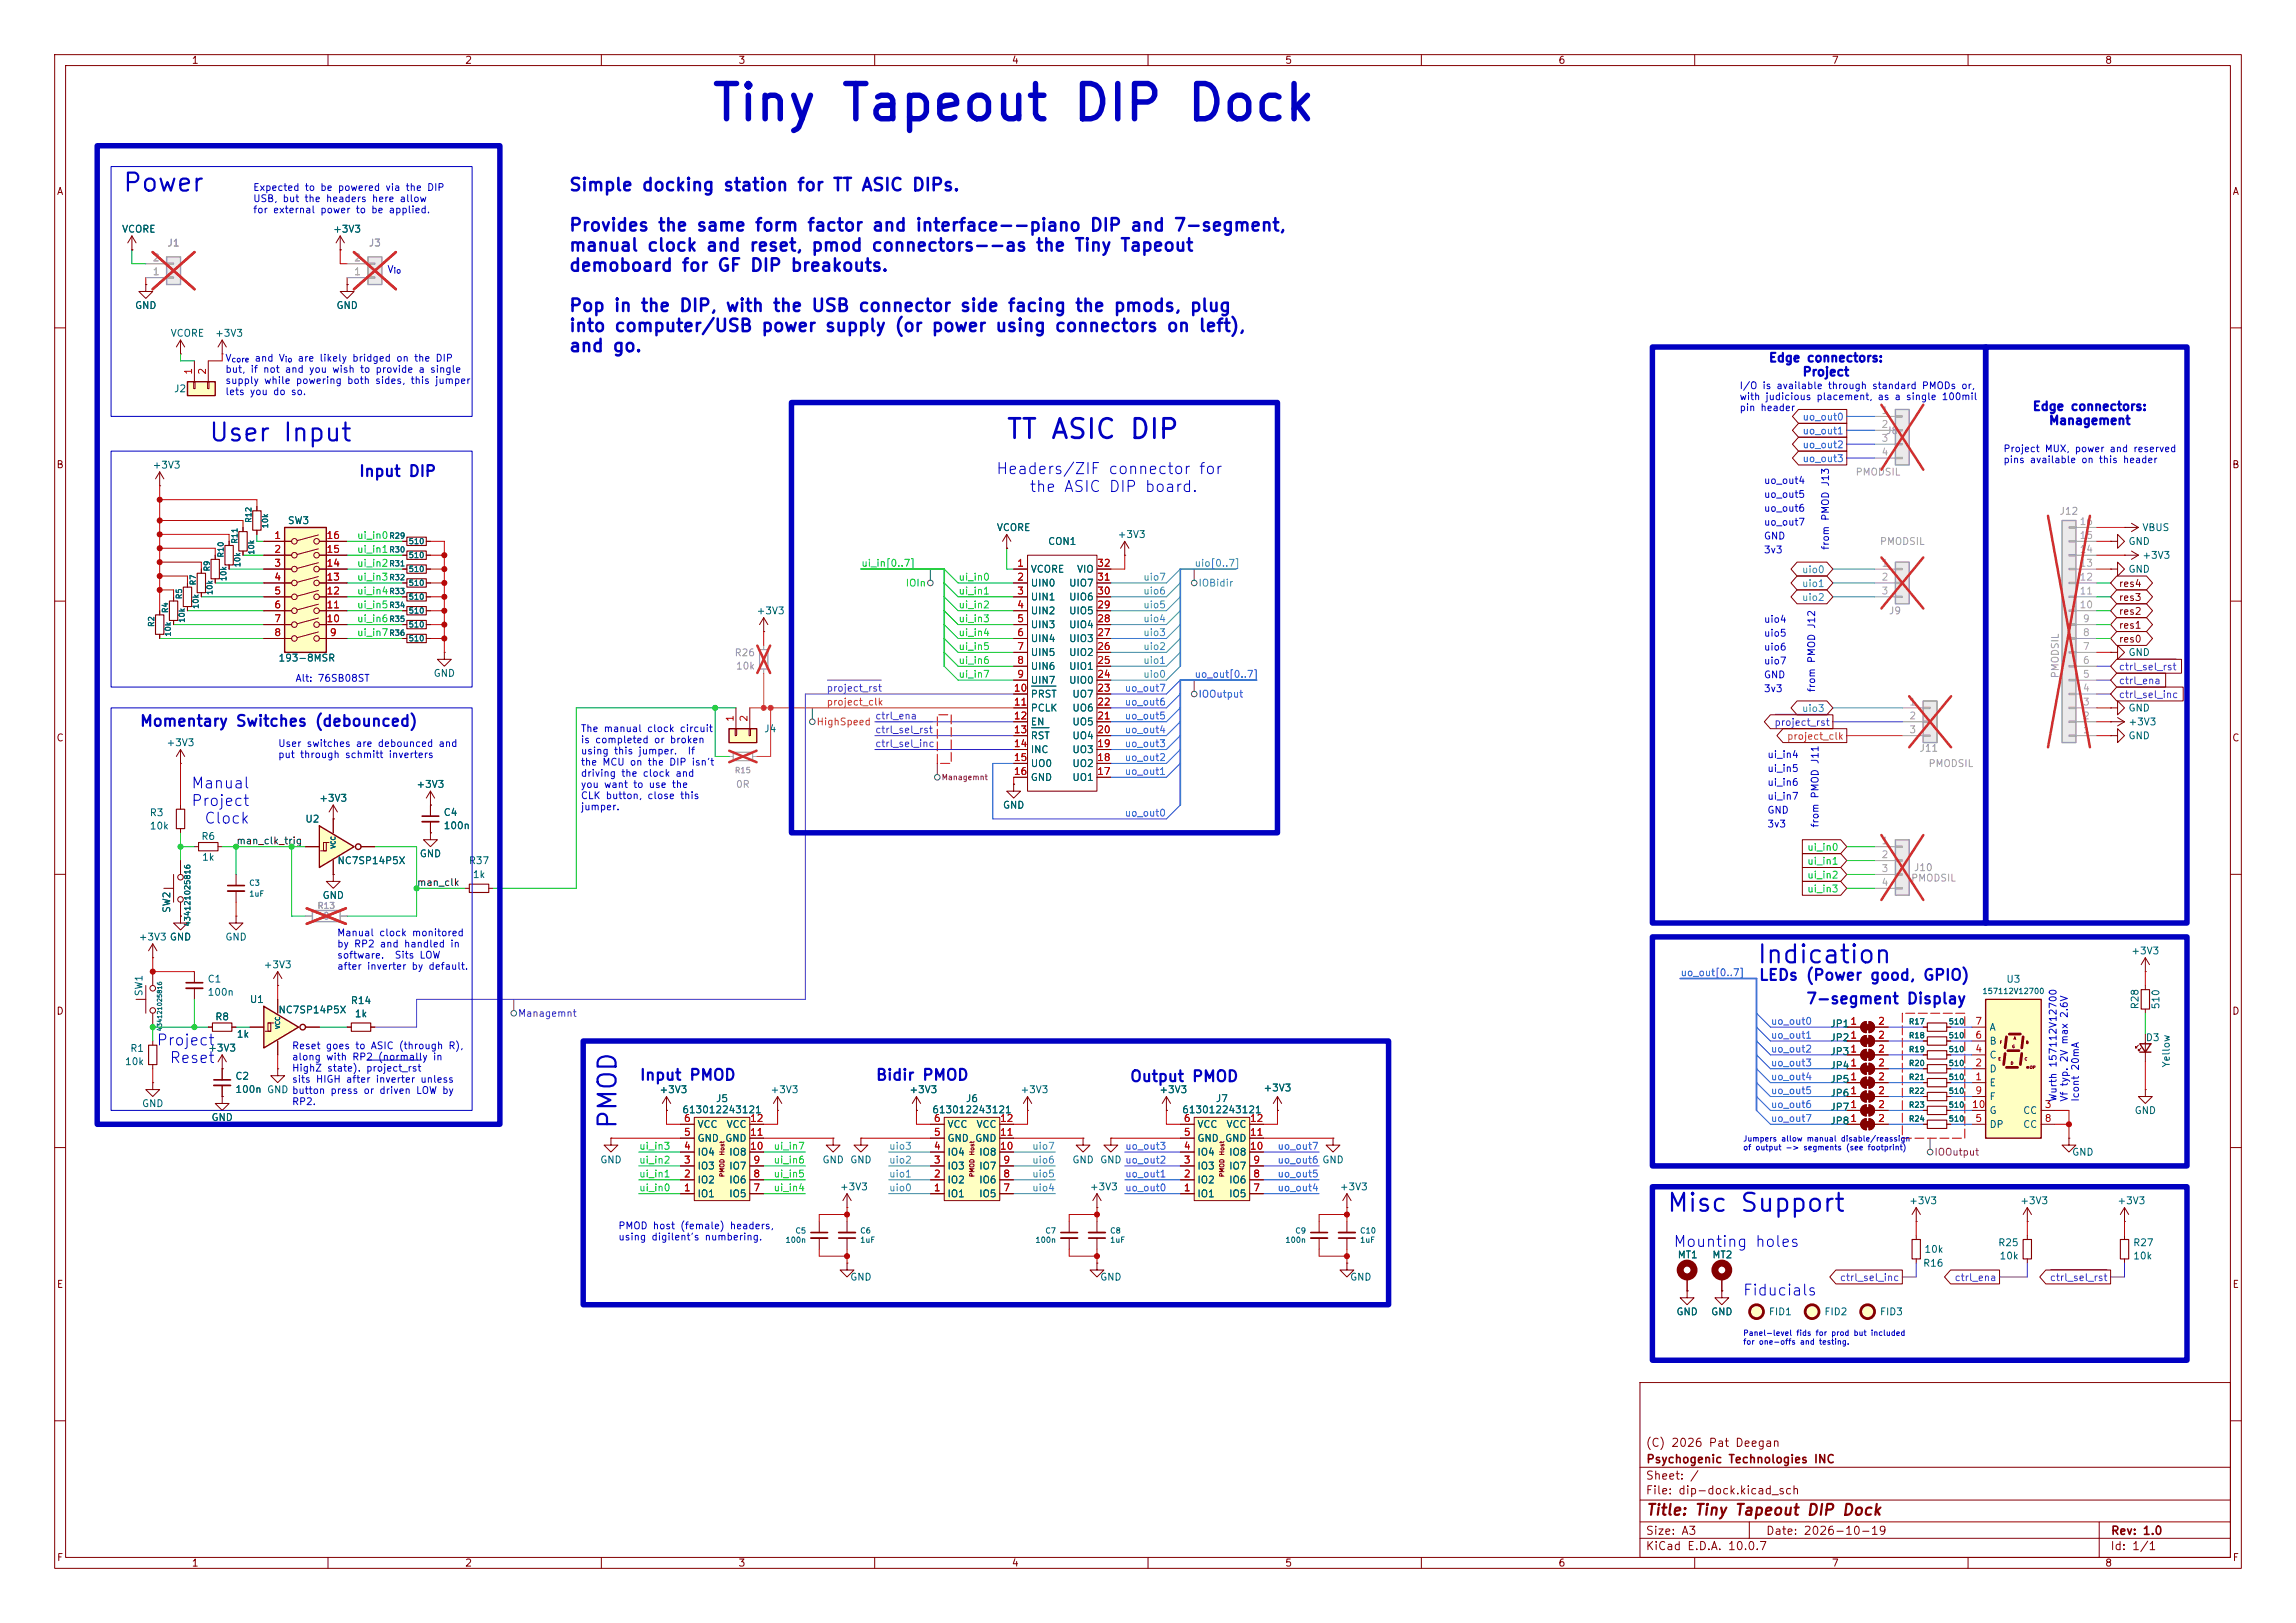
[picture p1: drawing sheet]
<svg xmlns="http://www.w3.org/2000/svg" width="420mm" height="297mm" viewBox="0 0 420 297" stroke-linecap="round" stroke-linejoin="round" font-family="sans-serif">
<defs><g id="words">
<text font-size="6.4" fill="#0000c2" x="129.8" y="23.7">Tiny Tapeout DIP Dock</text>
<text font-size="3.6" fill="#0000c2" x="183.9" y="81.2">TT ASIC DIP</text>
<g font-size="3.3" fill="#0000c2">
<text x="22.3" y="35.9">Power</text>
<text x="38" y="81.6">User Input</text>
<text x="321.2" y="177.1">Indication</text>
<text x="113.6" y="206.8" transform="rotate(-90 113.6 206.8)">PMOD</text>
<text x="304.7" y="222.6">Misc Support</text>
</g>
<g font-size="2.3" fill="#0000c2">
<text x="104" y="35.5">Simple docking station for TT ASIC DIPs.</text>
<text x="104" y="42.9">Provides the same form factor and interface--piano DIP and 7-segment,</text>
<text x="104" y="46.6">manual clock and reset, pmod connectors--as the Tiny Tapeout</text>
<text x="104" y="50.2">demoboard for GF DIP breakouts.</text>
<text x="104" y="57.6">Pop in the DIP, with the USB connector side facing the pmods, plug</text>
<text x="104" y="61.3">into computer/USB power supply (or power using connectors on left),</text>
<text x="104" y="65">and go.</text>
</g>
<g font-size="2" fill="#0000c2">
<text x="65.5" y="87.7">Input DIP</text>
<text x="182.1" y="87.3">Headers/ZIF connector for</text>
<text x="188.2" y="90.6">the ASIC DIP board.</text>
<text x="25.5" y="133.4">Momentary Switches (debounced)</text>
<text x="34.8" y="148">Project</text>
<text x="34.8" y="144.8">Manual</text>
<text x="37.2" y="151.2">Clock</text>
<text x="321.6" y="179.9">LEDs (Power good, GPIO)</text>
<text x="330.3" y="184.2">7-segment Display</text>
<text x="28.5" y="191.8">Project</text>
<text x="30.9" y="195">Reset</text>
<text x="116.9" y="198.2">Input PMOD</text>
<text x="160.1" y="198.2">Bidir PMOD</text>
<text x="206.6" y="198.5">Output PMOD</text>
<text x="306" y="228.7">Mounting holes</text>
<text x="318.7" y="237.6">Fiducials</text>
</g>
<text font-size="2" fill="#840000" x="301" y="277.8">Title: Tiny Tapeout DIP Dock</text>
<g font-size="1.6" fill="#0000c2">
<text x="323.5" y="66.7">Edge connectors:</text>
<text x="329.6" y="69.2">Project</text>
<text x="371.7" y="75.5">Edge connectors:</text>
<text x="374.7" y="78.1">Management</text>
</g>
<g font-size="1.5" fill="#840000">
<text x="300.9" y="265.1">(C) 2026 Pat Deegan</text>
<text x="301" y="268.1">Psychogenic Technologies INC</text>
<text x="300.9" y="273.8">File: dip-dock.kicad_sch</text>
<text x="300.9" y="271.1">Sheet: /</text>
<text x="300.9" y="281.2">Size: A3</text>
<text x="322.9" y="281.2">Date: 2026-10-19</text>
<text x="386" y="281.2">Rev: 1.0</text>
<text x="300.9" y="284">KiCad E.D.A. 10.0.7</text>
<text x="385.9" y="284">Id: 1/1</text>
</g>
<g font-size="1.3" fill="#840000">
<text x="35" y="12">1</text>
<text x="85" y="12">2</text>
<text x="135" y="12">3</text>
<text x="185" y="12">4</text>
<text x="235" y="12">5</text>
<text x="285" y="12">6</text>
<text x="335" y="12">7</text>
<text x="385" y="12">8</text>
<text x="10.3" y="36">A</text>
<text x="408.3" y="36">A</text>
<text x="10.2" y="86">B</text>
<text x="408.2" y="86">B</text>
<text x="387.5" y="107.7">res4</text>
<text x="387.5" y="110.3">res3</text>
<text x="387.5" y="112.8">res2</text>
<text x="387.5" y="115.4">res1</text>
<text x="387.5" y="117.9">res0</text>
<text x="10.2" y="136">C</text>
<text x="408.2" y="136">C</text>
<text x="10.2" y="186">D</text>
<text x="408.2" y="186">D</text>
<text x="10.3" y="236">E</text>
<text x="408.3" y="236">E</text>
<text x="10.3" y="286">F</text>
<text x="35" y="287">1</text>
<text x="85" y="287">2</text>
<text x="135" y="287">3</text>
<text x="185" y="287">4</text>
<text x="235" y="287">5</text>
<text x="285" y="287">6</text>
<text x="335" y="287">7</text>
<text x="385" y="287">8</text>
<text x="408.3" y="286">F</text>
</g>
<g font-size="1.3" fill="#0000c2">
<text x="46.2" y="35.2">Expected to be powered via the DIP</text>
<text x="46.2" y="37.3">USB, but the headers here allow</text>
<text x="46.2" y="39.3">for external power to be applied.</text>
<text x="70.8" y="50.2">V</text>
<text x="41.1" y="66.5">V</text>
<text x="41.1" y="68.5">but, if not and you wish to provide a single</text>
<text x="41.1" y="70.6">supply while powering both sides, this jumper</text>
<text x="46.5" y="66.5">and V</text>
<text x="54.3" y="66.5">are likely bridged on the DIP</text>
<text x="318.1" y="71.5">I/O is available through standard PMODs or,</text>
<text x="41.1" y="72.6">lets you do so.</text>
<text x="318.1" y="73.5">with judicious placement, as a single 100mil</text>
<text x="318.1" y="75.5">pin header</text>
<text x="366.4" y="83">Project MUX, power and reserved</text>
<text x="322.6" y="88.9">uo_out4</text>
<text x="366.4" y="85.1">pins available on this header</text>
<text x="322.6" y="94">uo_out6</text>
<text x="322.6" y="91.4">uo_out5</text>
<text x="322.6" y="99">GND</text>
<text x="322.6" y="96.5">uo_out7</text>
<text x="322.6" y="101.6">3v3</text>
<text x="334.9" y="100.7" transform="rotate(-90 334.9 100.7)">from PMOD J13</text>
<text x="322.6" y="116.8">uio5</text>
<text x="322.6" y="114.3">uio4</text>
<text x="322.6" y="119.4">uio6</text>
<text x="53.9" y="125.1">Alt: 76SB08ST</text>
<text x="322.6" y="124.4">GND</text>
<text x="322.6" y="121.9">uio7</text>
<text x="322.6" y="127">3v3</text>
<text x="332.3" y="126.8" transform="rotate(-90 332.3 126.8)">from PMOD J12</text>
<text x="50.8" y="137">User switches are debounced and</text>
<text x="106.1" y="134.3">The manual clock circuit</text>
<text x="106.1" y="136.3">is completed or broken</text>
<text x="50.8" y="139">put through schmitt inverters</text>
<text x="106.1" y="138.4">using this jumper.</text>
<text x="106.1" y="140.4">the MCU on the DIP isn't</text>
<text x="106.1" y="142.5">driving the clock and</text>
<text x="125.7" y="138.4">If</text>
<text x="323.2" y="139">ui_in4</text>
<text x="323.2" y="141.6">ui_in5</text>
<text x="106.1" y="144.5">you want to use the</text>
<text x="106.1" y="146.5">CLK button, close this</text>
<text x="106.1" y="148.6">jumper.</text>
<text x="323.2" y="144.1">ui_in6</text>
<text x="323.2" y="146.7">ui_in7</text>
<text x="323.2" y="149.2">GND</text>
<text x="323.2" y="151.7">3v3</text>
<text x="333" y="151.5" transform="rotate(-90 333 151.5)">from PMOD J11</text>
<text x="61.6" y="171.6">Manual clock monitored</text>
<text x="61.6" y="173.7">by RP2 and handled in</text>
<text x="61.6" y="175.7">software.</text>
<text x="61.6" y="177.8">after inverter by default.</text>
<text x="72.1" y="175.7">Sits LOW</text>
<text x="53.3" y="192.3">Reset goes to ASIC (through R),</text>
<text x="53.3" y="194.4">along with RP2 (normally in</text>
<text x="53.3" y="196.4">HighZ state). project_rst</text>
<text x="53.3" y="198.4">sits HIGH after inverter unless</text>
<text x="53.3" y="202.5">RP2.</text>
<text x="376.5" y="201.7" transform="rotate(-90 376.5 201.7)">Wurth 157112V12700</text>
<text x="378.5" y="201.7" transform="rotate(-90 378.5 201.7)">Vf typ. 2V max 2.6V</text>
<text x="380.6" y="201.7" transform="rotate(-90 380.6 201.7)">Icont 20mA</text>
<text x="113" y="225.3">PMOD host (female) headers,</text>
<text x="113" y="227.3">using digilent's numbering.</text>
</g>
<g font-size="1.3" fill="#006464">
<text x="22.2" y="42.9">VCORE</text>
<text x="60.8" y="42.9">+3V3</text>
<text x="24.6" y="56.8">GND</text>
<text x="61.4" y="56.8">GND</text>
<text x="31.1" y="61.9">VCORE</text>
<text x="39.2" y="61.9">+3V3</text>
<text x="31.7" y="72.1">J2</text>
<text x="27.8" y="86.1">+3V3</text>
<text x="52.5" y="96.2">SW3</text>
<text x="182.2" y="97.5">VCORE</text>
<text x="191.6" y="100">CON1</text>
<text x="204.3" y="98.8">+3V3</text>
<text x="389.2" y="100">GND</text>
<text x="391.8" y="97.5">VBUS</text>
<text x="188.4" y="105.1">VCORE</text>
<text x="188.4" y="107.6">UIN0</text>
<text x="195.4" y="107.6">UIO7</text>
<text x="196.9" y="105.1">VIO</text>
<text x="389.2" y="105.1">GND</text>
<text x="391.8" y="102.6">+3V3</text>
<text x="138.3" y="112.7">+3V3</text>
<text x="188.4" y="110.2">UIN1</text>
<text x="188.4" y="112.7">UIN2</text>
<text x="195.4" y="112.7">UIO5</text>
<text x="195.4" y="110.2">UIO6</text>
<text x="188.4" y="115.3">UIN3</text>
<text x="188.4" y="117.8">UIN4</text>
<text x="195.4" y="117.8">UIO3</text>
<text x="195.4" y="115.3">UIO4</text>
<text x="50.8" y="121.4">193-8MSR</text>
<text x="79.2" y="124.2">GND</text>
<text x="188.4" y="120.3">UIN5</text>
<text x="188.4" y="122.9">UIN6</text>
<text x="188.4" y="125.4">UIN7</text>
<text x="195.4" y="125.4">UIO0</text>
<text x="195.4" y="122.9">UIO1</text>
<text x="195.4" y="120.3">UIO2</text>
<text x="389.2" y="120.3">GND</text>
<text x="188.4" y="128">PRST</text>
<text x="188.4" y="130.5">PCLK</text>
<text x="196.1" y="130.5">UO6</text>
<text x="196.1" y="128">UO7</text>
<text x="389.2" y="130.5">GND</text>
<text x="30.4" y="136.9">+3V3</text>
<text x="139.7" y="134.3">J4</text>
<text x="188.4" y="133">EN</text>
<text x="188.4" y="135.6">RST</text>
<text x="196.1" y="135.6">UO4</text>
<text x="196.1" y="133">UO5</text>
<text x="389.2" y="135.6">GND</text>
<text x="389.2" y="133">+3V3</text>
<text x="188.4" y="138.1">INC</text>
<text x="188.4" y="140.7">UO0</text>
<text x="188.4" y="143.2">GND</text>
<text x="196.1" y="143.2">UO1</text>
<text x="196.1" y="140.7">UO2</text>
<text x="196.1" y="138.1">UO3</text>
<text x="27.3" y="149.7">R3</text>
<text x="58.3" y="147">+3V3</text>
<text x="76.1" y="144.5">+3V3</text>
<text x="81" y="149.6">C4</text>
<text x="183.4" y="148.3">GND</text>
<text x="27.3" y="152.1">10k</text>
<text x="36.7" y="154">R6</text>
<text x="55.8" y="150.8">U2</text>
<text x="81" y="152">100n</text>
<text x="36.9" y="157.8">1k</text>
<text x="61.6" y="158.4">NC7SP14P5X</text>
<text x="76.7" y="157.2">GND</text>
<text x="85.7" y="158.4">R37</text>
<text x="86.4" y="161">1k</text>
<text x="31.4" y="167.2" transform="rotate(-90 31.4 167.2)">SW2</text>
<text x="58.9" y="164.8">GND</text>
<text x="25.3" y="172.4">+3V3 GND</text>
<text x="31" y="172.4">GND</text>
<text x="41.1" y="172.4">GND</text>
<text x="48.1" y="177.5">+3V3</text>
<text x="389.8" y="175">+3V3</text>
<text x="26.4" y="182.4" transform="rotate(-90 26.4 182.4)">SW1</text>
<text x="37.9" y="180.1">C1</text>
<text x="37.9" y="182.5">100n</text>
<text x="45.6" y="183.8">U1</text>
<text x="50.8" y="185.7">NC7SP14P5X</text>
<text x="64.1" y="184">R14</text>
<text x="366.9" y="180.1">U3</text>
<text x="391.5" y="184.8" transform="rotate(-90 391.5 184.8)">R28</text>
<text x="395.3" y="184.8" transform="rotate(-90 395.3 184.8)">510</text>
<text x="39.3" y="187">R8</text>
<text x="43.2" y="190.2">1k</text>
<text x="64.8" y="186.5">1k</text>
<text x="334.7" y="190.8">JP2</text>
<text x="334.7" y="188.3">JP1</text>
<text x="363.8" y="191.5">B</text>
<text x="363.8" y="188.9">A</text>
<text x="392.4" y="190.8">D3</text>
<text x="22.8" y="195.2">10k</text>
<text x="23.7" y="192.8">R1</text>
<text x="38" y="192.7">+3V3</text>
<text x="42.9" y="197.9">C2</text>
<text x="334.7" y="195.9">JP4</text>
<text x="334.7" y="193.4">JP3</text>
<text x="363.8" y="196.5">D</text>
<text x="363.8" y="194">C</text>
<text x="397.2" y="195.5" transform="rotate(-90 397.2 195.5)">Yellow</text>
<text x="25.9" y="202.9">GND</text>
<text x="42.9" y="200.3">100n GND button press or driven LOW by</text>
<text x="42.9" y="200.3">100n</text>
<text x="120.5" y="200.4">+3V3</text>
<text x="130.9" y="202">J5</text>
<text x="140.8" y="200.4">+3V3</text>
<text x="166.2" y="200.4">+3V3</text>
<text x="176.6" y="202">J6</text>
<text x="186.6" y="200.4">+3V3</text>
<text x="212" y="200.4">+3V3</text>
<text x="222.3" y="202">J7</text>
<text x="231" y="200">+3V3</text>
<text x="334.7" y="198.4">JP5</text>
<text x="334.7" y="201">JP6</text>
<text x="334.7" y="203.5">JP7</text>
<text x="363.8" y="199.1">E</text>
<text x="363.8" y="201.6">F</text>
<text x="38.6" y="205.4">GND</text>
<text x="124.7" y="204">613012243121</text>
<text x="127.5" y="209.2">GND</text>
<text x="127.5" y="206.7">VCC</text>
<text x="132.6" y="209.2">GND</text>
<text x="132.8" y="206.7">VCC</text>
<text x="170.4" y="204">613012243121</text>
<text x="173.2" y="209.2">GND</text>
<text x="173.2" y="206.7">VCC</text>
<text x="178.3" y="209.2">GND</text>
<text x="178.5" y="206.7">VCC</text>
<text x="216.1" y="204">613012243121</text>
<text x="218.9" y="209.2">GND</text>
<text x="218.9" y="206.7">VCC</text>
<text x="224" y="209.2">GND</text>
<text x="224.2" y="206.7">VCC</text>
<text x="334.7" y="206.1">JP8</text>
<text x="363.8" y="206.7">DP</text>
<text x="363.8" y="204.2">G</text>
<text x="370" y="204.2">CC</text>
<text x="370" y="206.7">CC</text>
<text x="390.4" y="204.2">GND</text>
<text x="109.7" y="213.2">GND</text>
<text x="127.5" y="214.3">IO3</text>
<text x="127.5" y="211.8">IO4</text>
<text x="133.3" y="214.3">IO7</text>
<text x="133.3" y="211.8">IO8</text>
<text x="150.3" y="213.2">GND</text>
<text x="155.4" y="213.2">GND</text>
<text x="173.2" y="214.3">IO3</text>
<text x="173.2" y="211.8">IO4</text>
<text x="179" y="214.3">IO7</text>
<text x="179" y="211.8">IO8</text>
<text x="196.1" y="213.2">GND</text>
<text x="201.1" y="213.2">GND uo_out2</text>
<text x="218.9" y="214.3">IO3</text>
<text x="218.9" y="211.8">IO4</text>
<text x="224.7" y="214.3">IO7</text>
<text x="224.7" y="211.8">IO8</text>
<text x="378.9" y="211.8">GND</text>
<text x="127.5" y="219.4">IO1</text>
<text x="127.5" y="216.9">IO2</text>
<text x="133.3" y="219.4">IO5</text>
<text x="133.3" y="216.9">IO6</text>
<text x="153.5" y="218.1">+3V3</text>
<text x="173.2" y="219.4">IO1</text>
<text x="173.2" y="216.9">IO2</text>
<text x="179" y="219.4">IO5</text>
<text x="179" y="216.9">IO6</text>
<text x="199.3" y="218.1">+3V3</text>
<text x="218.9" y="219.4">IO1</text>
<text x="218.9" y="216.9">IO2</text>
<text x="224.7" y="219.4">IO5</text>
<text x="224.7" y="216.9">IO6</text>
<text x="245" y="218.1">+3V3</text>
<text x="349.1" y="220.7">+3V3</text>
<text x="369.4" y="220.7">+3V3</text>
<text x="387.2" y="220.7">+3V3</text>
<text x="306.8" y="230.6">MT1</text>
<text x="313.1" y="230.6">MT2</text>
<text x="351.7" y="232.1">R16</text>
<text x="351.9" y="229.6">10k</text>
<text x="365.4" y="228.4">R25</text>
<text x="365.7" y="230.8">10k</text>
<text x="390.1" y="228.4">R27</text>
<text x="390.1" y="230.8">10k</text>
<text x="155.4" y="234.6">GND</text>
<text x="201.1" y="234.6">GND</text>
<text x="246.9" y="234.6">GND</text>
<text x="306.5" y="241">GND</text>
<text x="312.9" y="241">GND</text>
<text x="323.5" y="241">FID1</text>
<text x="333.6" y="241">FID2</text>
<text x="343.8" y="241">FID3</text>
</g>
<g font-size="1.3" fill="#939391">
<text x="30.5" y="45.4">J1</text>
<text x="67.4" y="45.4">J3</text>
<text x="344.9" y="79.8">J8</text>
<text x="376.6" y="94.5">J12</text>
<text x="345.4" y="112.7">J9</text>
<text x="134.3" y="120.4">R26</text>
<text x="134.5" y="122.8">10k</text>
<text x="351" y="137.9">J11</text>
<text x="134.5" y="144.5">0R</text>
<text x="350" y="159.7">J10</text>
<text x="59" y="168.6">0</text>
</g>
<g font-size="1.3" fill="#a5a4a2">
<text x="27.8" y="50.7">1</text>
<text x="27.8" y="48.1">2</text>
<text x="64.7" y="50.7">1</text>
<text x="64.7" y="48.1">2</text>
<text x="344.1" y="76.1">1</text>
<text x="344.1" y="78.6">2</text>
<text x="344.1" y="81.1">3</text>
<text x="344.1" y="83.7">4</text>
<text x="380.3" y="101.5">14</text>
<text x="380.3" y="98.9">15</text>
<text x="380.3" y="96.4">16</text>
<text x="344.1" y="104">1</text>
<text x="344.1" y="106.5">2</text>
<text x="380.3" y="106.5">12</text>
<text x="380.3" y="104">13</text>
<text x="344.1" y="109.1">3</text>
<text x="380.3" y="111.6">10</text>
<text x="380.3" y="109.1">11</text>
<text x="380.9" y="119.2">7</text>
<text x="380.9" y="116.7">8</text>
<text x="380.9" y="114.2">9</text>
<text x="380.9" y="124.3">5</text>
<text x="380.9" y="121.8">6</text>
<text x="349.2" y="129.4">1</text>
<text x="349.2" y="131.9">2</text>
<text x="380.9" y="131.9">2</text>
<text x="380.9" y="129.4">3</text>
<text x="380.9" y="126.9">4</text>
<text x="349.2" y="134.5">3</text>
<text x="380.9" y="134.5">1</text>
<text x="344.1" y="154.8">1</text>
<text x="344.1" y="157.3">2</text>
<text x="344.1" y="159.9">3</text>
<text x="344.1" y="162.4">4</text>
</g>
<g font-size="1.3" fill="#a90000">
<text x="35.4" y="68.7" transform="rotate(-90 35.4 68.7)">1</text>
<text x="38" y="68.7" transform="rotate(-90 38 68.7)">2</text>
<text x="50.1" y="98.9">1</text>
<text x="50.1" y="101.5">2</text>
<text x="59.6" y="101.5">15</text>
<text x="59.6" y="98.9">16</text>
<text x="50.1" y="104">3</text>
<text x="50.1" y="106.5">4</text>
<text x="59.6" y="106.5">13</text>
<text x="59.6" y="104">14</text>
<text x="186" y="104">1</text>
<text x="186" y="106.5">2</text>
<text x="200.6" y="106.5">31</text>
<text x="200.6" y="104">32</text>
<text x="50.1" y="109.1">5</text>
<text x="50.1" y="111.6">6</text>
<text x="59.6" y="111.6">11</text>
<text x="59.6" y="109.1">12</text>
<text x="186" y="109.1">3</text>
<text x="186" y="111.6">4</text>
<text x="200.6" y="111.6">29</text>
<text x="200.6" y="109.1">30</text>
<text x="50.1" y="114.2">7</text>
<text x="50.1" y="116.7">8</text>
<text x="59.6" y="114.2">10</text>
<text x="60.2" y="116.7">9</text>
<text x="186" y="114.2">5</text>
<text x="186" y="116.7">6</text>
<text x="186" y="119.2">7</text>
<text x="200.6" y="119.2">26</text>
<text x="200.6" y="116.7">27</text>
<text x="200.6" y="114.2">28</text>
<text x="186" y="121.8">8</text>
<text x="186" y="124.3">9</text>
<text x="200.6" y="124.3">24</text>
<text x="200.6" y="121.8">25</text>
<text x="185.4" y="126.9">10</text>
<text x="185.4" y="129.4">11</text>
<text x="185.4" y="131.9">12</text>
<text x="200.6" y="131.9">21</text>
<text x="200.6" y="129.4">22</text>
<text x="200.6" y="126.9">23</text>
<text x="134.5" y="132.2" transform="rotate(-90 134.5 132.2)">1</text>
<text x="137" y="132.2" transform="rotate(-90 137 132.2)">2</text>
<text x="185.4" y="134.5">13</text>
<text x="185.4" y="137">14</text>
<text x="200.6" y="137">19</text>
<text x="200.6" y="134.5">20</text>
<text x="185.4" y="139.6">15</text>
<text x="185.4" y="142.1">16</text>
<text x="200.6" y="142.1">17</text>
<text x="200.6" y="139.6">18</text>
<text x="338.4" y="190.4">1</text>
<text x="338.4" y="187.8">1</text>
<text x="343.4" y="190.4">2</text>
<text x="343.4" y="187.8">2</text>
<text x="361.2" y="190.4">6</text>
<text x="361.2" y="187.8">7</text>
<text x="338.4" y="198">1</text>
<text x="338.4" y="195.4">1</text>
<text x="338.4" y="192.9">1</text>
<text x="343.4" y="198">2</text>
<text x="343.4" y="195.4">2</text>
<text x="343.4" y="192.9">2</text>
<text x="361.2" y="198">1</text>
<text x="361.2" y="195.4">2</text>
<text x="361.2" y="192.9">4</text>
<text x="338.4" y="200.5">1</text>
<text x="338.4" y="203.1">1</text>
<text x="343.4" y="200.5">2</text>
<text x="343.4" y="203.1">2</text>
<text x="360.6" y="203.1">10</text>
<text x="361.2" y="200.5">9</text>
<text x="373.9" y="203.1">3</text>
<text x="125" y="208.1">5</text>
<text x="125" y="205.6">6</text>
<text x="137.1" y="208.1">11</text>
<text x="137.1" y="205.6">12</text>
<text x="170.7" y="208.1">5</text>
<text x="170.7" y="205.6">6</text>
<text x="182.8" y="208.1">11</text>
<text x="182.8" y="205.6">12</text>
<text x="216.4" y="208.1">5</text>
<text x="216.4" y="205.6">6</text>
<text x="228.5" y="208.1">11</text>
<text x="228.5" y="205.6">12</text>
<text x="338.4" y="205.6">1</text>
<text x="343.4" y="205.6">2</text>
<text x="361.2" y="205.6">5</text>
<text x="373.9" y="205.6">8</text>
<text x="125" y="215.8">2</text>
<text x="125" y="213.2">3</text>
<text x="125" y="210.7">4</text>
<text x="137.1" y="210.7">10</text>
<text x="137.7" y="215.8">8</text>
<text x="137.7" y="213.2">9</text>
<text x="170.7" y="215.8">2</text>
<text x="170.7" y="213.2">3</text>
<text x="170.7" y="210.7">4</text>
<text x="182.8" y="210.7">10</text>
<text x="183.4" y="215.8">8</text>
<text x="183.4" y="213.2">9</text>
<text x="216.4" y="215.8">2</text>
<text x="216.4" y="213.2">3</text>
<text x="216.4" y="210.7">4</text>
<text x="228.5" y="210.7">10</text>
<text x="229.1" y="215.8">8</text>
<text x="229.1" y="213.2">9</text>
<text x="125" y="218.3">1</text>
<text x="137.7" y="218.3">7</text>
<text x="170.7" y="218.3">1</text>
<text x="183.4" y="218.3">7</text>
<text x="216.4" y="218.3">1</text>
<text x="229.1" y="218.3">7</text>
</g>
<g font-size="1.3" fill="#0061f3">
<text x="329.6" y="77.3">uo_out0</text>
<text x="329.6" y="79.8">uo_out1</text>
<text x="329.6" y="82.3">uo_out2</text>
<text x="329.6" y="84.9">uo_out3</text>
<text x="218.4" y="124.3">uo_out[0..7]</text>
<text x="205.6" y="132">uo_out5</text>
<text x="205.6" y="126.9">uo_out7</text>
<text x="205.6" y="129.4">uo_out6</text>
<text x="219.1" y="128">IOOutput</text>
<text x="205.6" y="137">uo_out3</text>
<text x="205.6" y="134.5">uo_out4</text>
<text x="205.6" y="142.1">uo_out1</text>
<text x="205.6" y="139.6">uo_out2</text>
<text x="205.6" y="149.7">uo_out0</text>
<text x="307.3" y="178.9">uo_out[0..7]</text>
<text x="323.8" y="190.4">uo_out1</text>
<text x="323.8" y="187.8">uo_out0</text>
<text x="323.8" y="192.9">uo_out2</text>
<text x="323.8" y="198">uo_out4</text>
<text x="323.8" y="195.5">uo_out3</text>
<text x="323.8" y="200.5">uo_out5</text>
<text x="323.8" y="203.1">uo_out6</text>
<text x="323.8" y="205.6">uo_out7</text>
<text x="205.7" y="210.7">uo_out3</text>
<text x="205.7" y="215.8">uo_out1</text>
<text x="233.6" y="210.7">uo_out7</text>
<text x="233.6" y="213.2">uo_out6 GND</text>
<text x="233.6" y="215.8">uo_out5</text>
<text x="205.7" y="218.3">uo_out0</text>
<text x="233.6" y="218.3">uo_out4</text>
</g>
<g font-size="1.3" fill="#9c9b98">
<text x="339.3" y="87.3">PMODSIL</text>
<text x="343.8" y="100">PMODSIL</text>
<text x="376.9" y="124.2" transform="rotate(-90 376.9 124.2)">PMODSIL</text>
<text x="352.7" y="140.7">PMODSIL</text>
<text x="349.5" y="161.6">PMODSIL</text>
</g>
<g font-size="1.3" fill="#02c90b">
<text x="65.2" y="101.5">ui_in1</text>
<text x="65.2" y="98.9">ui_in0</text>
<text x="65.2" y="104">ui_in2</text>
<text x="65.2" y="106.6">ui_in3</text>
<text x="157.5" y="104">ui_in[0..7]</text>
<text x="165.6" y="107.6">IOIn</text>
<text x="175.2" y="106.6">ui_in0</text>
<text x="65.2" y="109.1">ui_in4</text>
<text x="65.2" y="111.6">ui_in5</text>
<text x="175.2" y="111.6">ui_in2</text>
<text x="175.2" y="109.1">ui_in1</text>
<text x="65.2" y="116.7">ui_in7</text>
<text x="65.2" y="114.2">ui_in6</text>
<text x="175.2" y="114.2">ui_in3</text>
<text x="175.2" y="116.7">ui_in4</text>
<text x="175.2" y="119.3">ui_in5</text>
<text x="175.2" y="121.8">ui_in6</text>
<text x="175.2" y="124.3">ui_in7</text>
<text x="330.5" y="156">ui_in0</text>
<text x="330.5" y="158.5">ui_in1</text>
<text x="330.5" y="161.1">ui_in2</text>
<text x="330.5" y="163.6">ui_in3</text>
<text x="116.8" y="215.8">ui_in1</text>
<text x="116.8" y="210.7">ui_in3</text>
<text x="116.8" y="213.2">ui_in2</text>
<text x="141.4" y="210.7">ui_in7</text>
<text x="141.4" y="215.8">ui_in5</text>
<text x="141.4" y="213.2">ui_in6</text>
<text x="116.8" y="218.3">ui_in0</text>
<text x="141.4" y="218.3">ui_in4</text>
</g>
<g font-size="1.3" fill="#0bbac9">
<text x="209" y="106.6">uio7</text>
<text x="218.4" y="104">uio[0..7]</text>
<text x="219.1" y="107.6">IOBidir</text>
<text x="329.5" y="105.2">uio0</text>
<text x="329.5" y="107.7">uio1</text>
<text x="209" y="109.1">uio6</text>
<text x="209" y="111.6">uio5</text>
<text x="329.5" y="110.3">uio2</text>
<text x="209" y="116.7">uio3</text>
<text x="209" y="119.3">uio2</text>
<text x="209" y="114.2">uio4</text>
<text x="209" y="121.8">uio1</text>
<text x="209" y="124.3">uio0</text>
<text x="329.5" y="130.6">uio3</text>
<text x="162.5" y="213.2">uio2</text>
<text x="162.5" y="210.7">uio3</text>
<text x="162.5" y="215.8">uio1</text>
<text x="188.7" y="213.2">uio6</text>
<text x="188.7" y="215.8">uio5</text>
<text x="188.7" y="210.7">uio7</text>
<text x="162.5" y="218.3">uio0</text>
<text x="188.7" y="218.3">uio4</text>
</g>
<g font-size="1.3" fill="#8000b2">
<text x="387.5" y="125.5">ctrl_ena</text>
<text x="387.5" y="123">ctrl_sel_rst</text>
<text x="151.1" y="126.9">project_rst</text>
<text x="160" y="132">ctrl_ena</text>
<text x="387.5" y="128.1">ctrl_sel_inc</text>
<text x="160" y="137">ctrl_sel_inc</text>
<text x="160" y="134.5">ctrl_sel_rst</text>
<text x="324.5" y="133.1">project_rst</text>
<text x="94.7" y="186.4">Managemnt</text>
<text x="336.5" y="234.7">ctrl_sel_inc</text>
<text x="357.4" y="234.7">ctrl_ena</text>
<text x="374.9" y="234.7">ctrl_sel_rst</text>
</g>
<g font-size="1.3" fill="#ea6500">
<text x="151.1" y="129.4">project_clk</text>
<text x="149.3" y="133">HighSpeed</text>
<text x="326.8" y="135.7">project_clk</text>
</g>
<g font-size="1.3" fill="#0f0f0f">
<text x="43.2" y="154.8">man_clk_trig</text>
<text x="76.2" y="162.4">man_clk</text>
</g>
<text font-size="1.3" fill="#840084" x="353.7" y="211.8">IOOutput</text>
<text font-size="1.1" fill="#939391" x="58" y="166.6">R13</text>
<g font-size="1" fill="#0000c2">
<text x="71.9" y="50.3">io</text>
<text x="42.2" y="66.5">core</text>
<text x="52" y="66.5">io</text>
<text x="318.8" y="209.1">Jumpers allow manual disable/reassign</text>
<text x="318.8" y="210.7">of output -&gt; segments (see footprint)</text>
<text x="318.8" y="244.7">Panel-level fids for prod but included</text>
<text x="318.8" y="246.3">for one-offs and testing.</text>
</g>
<g font-size="1" fill="#006464">
<text x="46.2" y="95.8" transform="rotate(-90 46.2 95.8)">R12</text>
<text x="43.7" y="99.6" transform="rotate(-90 43.7 99.6)">R11</text>
<text x="46.7" y="101.6" transform="rotate(-90 46.7 101.6)">10k</text>
<text x="49.3" y="96.8" transform="rotate(-90 49.3 96.8)">10k</text>
<text x="71.1" y="98.8">R29</text>
<text x="71.1" y="101.3">R30</text>
<text x="74.7" y="99.8">510</text>
<text x="36.1" y="107.2" transform="rotate(-90 36.1 107.2)">R7</text>
<text x="38.6" y="104.7" transform="rotate(-90 38.6 104.7)">R9</text>
<text x="41.1" y="102.1" transform="rotate(-90 41.1 102.1)">R10</text>
<text x="41.7" y="106.4" transform="rotate(-90 41.7 106.4)">10k</text>
<text x="44.2" y="103.9" transform="rotate(-90 44.2 103.9)">10k</text>
<text x="71.1" y="103.9">R31</text>
<text x="71.1" y="106.4">R32</text>
<text x="74.7" y="104.9">510</text>
<text x="74.7" y="107.4">510</text>
<text x="74.7" y="102.4">510</text>
<text x="31" y="112.3" transform="rotate(-90 31 112.3)">R4</text>
<text x="33.5" y="109.7" transform="rotate(-90 33.5 109.7)">R5</text>
<text x="36.6" y="111.5" transform="rotate(-90 36.6 111.5)">10k</text>
<text x="39.1" y="109" transform="rotate(-90 39.1 109)">10k</text>
<text x="71.1" y="109">R33</text>
<text x="71.1" y="111.5">R34</text>
<text x="74.7" y="110">510</text>
<text x="74.7" y="112.5">510</text>
<text x="28.4" y="114.8" transform="rotate(-90 28.4 114.8)">R2</text>
<text x="31.5" y="116.6" transform="rotate(-90 31.5 116.6)">10k</text>
<text x="34" y="114.1" transform="rotate(-90 34 114.1)">10k</text>
<text x="71.1" y="114">R35</text>
<text x="71.1" y="116.6">R36</text>
<text x="74.7" y="115.1">510</text>
<text x="74.7" y="117.6">510</text>
<text x="45.5" y="162.3">C3</text>
<text x="45.5" y="164.3">1uF</text>
<text x="35" y="169.6" transform="rotate(-90 35 169.6)">434121025816</text>
<text x="362.5" y="182.1">157112V12700</text>
<text x="349.1" y="190.2">R18</text>
<text x="349.1" y="187.7">R17</text>
<text x="356.4" y="190.2">510</text>
<text x="356.4" y="187.7">510</text>
<text x="349.1" y="197.9">R21</text>
<text x="349.1" y="192.8">R19</text>
<text x="349.1" y="195.3">R20</text>
<text x="356.4" y="197.9">510</text>
<text x="356.4" y="192.8">510</text>
<text x="356.4" y="195.3">510</text>
<text x="349.1" y="202.9">R23</text>
<text x="349.1" y="200.4">R22</text>
<text x="356.4" y="202.9">510</text>
<text x="356.4" y="200.4">510</text>
<text x="349.1" y="205.5">R24</text>
<text x="356.4" y="205.5">510</text>
<text x="143.6" y="227.7">100n</text>
<text x="145.4" y="226">C5</text>
<text x="157.3" y="226">C6</text>
<text x="157.3" y="227.7">1uF</text>
<text x="189.3" y="227.7">100n</text>
<text x="191.1" y="226">C7</text>
<text x="203" y="226">C8</text>
<text x="203" y="227.7">1uF</text>
<text x="235" y="227.7">100n</text>
<text x="236.8" y="226">C9</text>
<text x="248.7" y="226">C10</text>
<text x="248.7" y="227.7">1uF</text>
</g>
<text font-size="1" fill="#939391" x="134.3" y="141.7">R15</text>
<text font-size="1" fill="#840084" x="172.1" y="143">Managemnt</text>
<g font-size=".8" fill="#006464">
<text x="61.6" y="155.4" transform="rotate(-90 61.6 155.4)">VCC</text>
<text x="29.8" y="188.8" transform="rotate(-90 29.8 188.8)">434121025816</text>
<text x="51.4" y="188.4" transform="rotate(-90 51.4 188.4)">VCC</text>
</g>
<g font-size=".8" fill="#840000">
<text x="132.7" y="215.5" transform="rotate(-90 132.7 215.5)">PMOD Host</text>
<text x="178.4" y="215.5" transform="rotate(-90 178.4 215.5)">PMOD Host</text>
<text x="224.1" y="215.5" transform="rotate(-90 224.1 215.5)">PMOD Host</text>
</g>
<g font-size=".5" fill="#840000">
<text x="365.7" y="191.1">F</text>
<text x="368" y="191.9">G</text>
<text x="368.3" y="190.4">A</text>
<text x="370.5" y="191.1">B</text>
<text x="365.5" y="194.2">E</text>
<text x="367.7" y="194.9">D</text>
<text x="370.3" y="194.2">C</text>
<text x="371.3" y="195.7">DP</text>
</g>
</g></defs>
<g fill="none" stroke="#840000" stroke-width=".18">
<path d="M10 10h400v277h-400zM12 12h396v273h-396zM60 10v2M110 10v2M160 10v2M210 10v2M260 10v2M310 10v2M360 10v2M10 60h2M408 60h2M29.2 88.9h.1"/>
<path d="M29.2 86.4l-.8 1.2M29.2 86.4l.8 1.2M29.2 86.4v2.5M73.7 99.1h.7M78 99.1h.7M10 110h2M408 110h2M10 160h2M33 147.3v.8M33 151.6v.8M33 157.5v2.5M408 160h2"/>
<path d="M27.9 175.3h.1M27.9 172.7l.8 1.3M27.9 172.7l-.7 1.3M27.9 172.7v2.6M27.9 177.8v2.5M30 162.6h1.7M31.7 160v5.1M33 165.1v2.5M85.1 162.6h.8M89.4 162.6h.8M24.9 182.9h1.8M26.7 180.3v5.1"/>
<path d="M27.9 198.1v1.3h-1.2l1.2 1.3 1.3-1.3h-1.3M27.9 198.1h.1M27.9 185.4v2.6M27.9 190.5v.8M27.9 194.8v.8M391.2 191.3l-.5 .5v-.3v.3h.2M391.7 191.8l-.5 .5v-.3v.3h.2M392.4 189.2v5.1M10 210h2M40.6 200.7v1.2h-1.2l1.2 1.3 1.3-1.3h-1.3M40.6 200.7h.1M408 210h2"/>
<path d="M300 253h108v32h-108zM10 260h2M300 278.5h108M300 274.5h108M300 268.5h108M320 278.5v3M384 278.5v6.5M408 260h2M60 285v2M110 285v2M160 285v2M210 285v2"/>
<path d="M260 285v2M300 281.5h108M310 285v2M360 285v2"/>
<circle cx="33" cy="164.6" r=".51"/>
<circle cx="33" cy="160.5" r=".51"/>
<circle cx="27.9" cy="180.8" r=".51"/>
<circle cx="27.9" cy="184.9" r=".51"/>
</g>
<path d="M74.4 98.3h3.6v1.5h-3.6zM32.3 148.1h1.5v3.5h-1.5zM85.9 161.8h3.5v1.5h-3.5zM27.2 191.3h1.5v3.5h-1.5z" fill="none" stroke="#840000" stroke-width=".2"/>
<path d="M391.4 191h2l-1 1.5zM391.4 192.5h2" fill="none" stroke="#840000" stroke-width=".25"/>
<path d="M363.2 182.9h10.2v25.4h-10.2z" fill="#ffffc2"/>
<path d="M363.2 182.9h10.2v25.4h-10.2z" fill="none" stroke="#840000" stroke-width=".25"/>
<path d="M366.8 192.8l-.3 2M367 189.7l-.2 2.1M367 195.3h2.1M367.3 192.3h2M367.5 189.2h2.1M369.8 192.8l-.2 2M370.1 189.7l-.3 2.1" fill="none" stroke="#840000" stroke-width=".51"/>
<circle cx="370.8" cy="195.3" r=".25" fill="#840000"/>
<path d="M360.7 198.1h2.5M360.7 195.6h2.5M360.7 193h2.5M360.7 190.5h2.5M360.7 188h2.5M360.7 203.2h2.5M360.7 205.7h2.5M360.7 200.7h2.5M373.4 203.2h2.5M373.4 205.7h2.5" fill="none" stroke="#840000" stroke-width=".18"/>
<path d="M52.1 96.5h7.6v22.9h-7.6z" fill="#ffffc2"/>
<g fill="none" stroke="#840000" stroke-width=".18">
<path d="M48.3 99.1h5M58.2 97.9l-3.8 1M58.4 99.1h5.1M29.2 111.8v.7M29.2 116.1v.7M48.3 101.6h5M48.3 104.1h5M48.3 106.7h5M48.3 109.2h5M48.3 111.8h5M48.3 114.3h5M48.3 116.8h5"/>
<path d="M58.2 100.4l-3.8 1.1M58.2 103l-3.8 1M58.2 105.5l-3.8 1.1M58.2 108.1l-3.8 1M58.2 110.6l-3.8 1M58.2 113.1l-3.8 1M58.2 115.6l-3.8 1.1M58.4 101.6h5.1M58.4 104.1h5.1M58.4 106.7h5.1M58.4 109.2h5.1M58.4 111.8h5.1"/>
<path d="M58.4 114.3h5.1M58.4 116.8h5.1M81.3 119.4v1.3h-1.3l1.3 1.2 1.2-1.2h-1.2M81.3 119.4h.1M392.4 177.8h.1M392.4 175.3l.8 1.2M392.4 175.3l-.7 1.2M392.4 175.3v2.5M392.4 199.4v1.3h-1.2l1.2 1.2 1.3-1.2h-1.3M392.4 199.4h.1M392.4 180.3v.8M392.4 184.7v.7"/>
<circle cx="53.8" cy="99.1" r=".51"/>
<circle cx="57.9" cy="99.1" r=".51"/>
<circle cx="53.8" cy="116.8" r=".51"/>
<circle cx="53.8" cy="101.6" r=".51"/>
<circle cx="53.8" cy="106.7" r=".51"/>
<circle cx="53.8" cy="111.8" r=".51"/>
<circle cx="53.8" cy="114.3" r=".51"/>
<circle cx="53.8" cy="104.1" r=".51"/>
<circle cx="53.8" cy="109.2" r=".51"/>
<circle cx="57.9" cy="106.7" r=".51"/>
<circle cx="57.9" cy="109.2" r=".51"/>
<circle cx="57.9" cy="114.3" r=".51"/>
<circle cx="57.9" cy="111.8" r=".51"/>
<circle cx="57.9" cy="116.8" r=".51"/>
<circle cx="57.9" cy="101.6" r=".51"/>
<circle cx="57.9" cy="104.1" r=".51"/>
</g>
<path d="M52.1 96.5h7.6v22.9h-7.6z" fill="none" stroke="#840000" stroke-width=".25"/>
<path d="M28.4 112.5h1.6v3.6h-1.6zM391.7 181.1h1.5v3.6h-1.5z" fill="none" stroke="#840000" stroke-width=".2"/>
<path d="M67.3 47h2.5v5.1h-2.5z" fill="#ebeae8"/>
<path d="M67.3 47h2.5v5.1h-2.5z" fill="none" stroke="#9c9b98" stroke-width=".25"/>
<path d="M63.5 50.8h3.8M63.5 48.3h3.8M67.3 50.7h1.3v.2h-1.3zM67.3 48.1h1.3v.3h-1.3z" fill="none" stroke="#9c9b98" stroke-width=".18"/>
<path d="M64.7 46.1l7.7 6.8M72.4 46.1l-7.7 6.8" fill="none" stroke="#e12e31" stroke-width=".46"/>
<g fill="none" stroke="#840000" stroke-width=".18">
<path d="M62.2 45.7h.1M62.2 43.2l-.7 1.3M62.2 43.2l.8 1.3M62.2 43.2v2.5M63.5 52.1v1.2h-1.3l1.3 1.3 1.3-1.3h-1.3M63.5 52.1h.1M40.6 64.8h.1M40.6 62.2l-.7 1.3M40.6 62.2l.8 1.3M40.6 62.2v2.6M61 149.9h.1M61 147.3l.7 1.3"/>
<path d="M61 147.3l-.8 1.3M61 147.3v2.6M315 236.2v1.3h-1.3l1.3 1.3 1.2-1.3h-1.2M315 236.2h.1"/>
</g>
<path d="M58.4 151.1l6.4 3.8-6.4 3.9z" fill="#ffffc2"/>
<g fill="none" stroke="#840000" stroke-width=".25">
<path d="M58.4 151.1l6.4 3.8-6.4 3.9z"/>
<circle cx="65.5" cy="154.9" r=".51"/>
</g>
<g fill="none" stroke="#840000" stroke-width=".18">
<path d="M26.7 52.1v1.2h-1.3l1.3 1.3 1.2-1.3h-1.2M26.7 52.1h.1M184.1 97.8l-.7 1.3M184.1 97.8l.8 1.3M184.1 97.8v2.5M73.7 114.3h.7M73.7 116.8h.7M78 114.3h.7M78 116.8h.7M139.7 115.6h.1M139.7 113l-.8 1.3M139.7 113l.8 1.3"/>
<path d="M139.7 113v2.6M184.1 100.3h.1M185.4 114.3h2.6M185.4 116.8h2.6M185.4 104.1h2.6M185.4 106.7h2.6M185.4 109.2h2.6M185.4 111.8h2.6M185.4 119.4h2.6M188 101.6h12.7v43.2h-12.7zM200.7 114.3h2.5M200.7 116.8h2.5"/>
<path d="M200.7 104.1h2.5M200.7 106.7h2.5M200.7 109.2h2.5M200.7 111.8h2.5M200.7 119.4h2.5M185.4 121.9h2.6M185.4 124.5h2.6M185.4 127h2.6M185.4 129.5h2.6M185.4 132.1h2.6M185.4 134.6h2.6M185.4 137.2h2.6"/>
<path d="M185.4 139.7h2.6M200.7 121.9h2.5M200.7 124.5h2.5M200.7 127h2.5M200.7 129.5h2.5M200.7 132.1h2.5M200.7 134.6h2.5M200.7 137.2h2.5M200.7 139.7h2.5M55.9 154.9h2.5M58.7 155.7h1M59.2 154.2h.5v1.5h-.5z"/>
<path d="M59.2 154.2h1M61 149.9v2.5M61 157.5v2.5M66 154.9h2.6M78.7 147.3h.1M78.7 152.4v1.3h-1.2l1.2 1.2 1.3-1.2h-1.3M78.7 152.4h.1M78.7 144.8l.8 1.3M78.7 144.8l-.7 1.3M78.7 144.8v4.6M78.7 150.4v2M185.4 143.5v1.3h-1.3l1.3 1.3 1.3-1.3h-1.3"/>
<path d="M185.4 143.5h.1M185.4 142.2h2.6M200.7 142.2h2.5M337.8 198.1h2.6M337.8 190.5h2.6M337.8 195.6h2.6M337.8 193h2.6M337.8 188h2.6M340.7 197.4l.7-.3v2a1.02 1.02 0 0 1-1-.6 1.02 1.02 0 0 1 .3-1.1zM340.7 189.8l.7-.3v2a1.02 1.02 0 0 1-1-.6 1.02 1.02 0 0 1 .3-1.1zM340.7 194.9l.7-.3v2a1.02 1.02 0 0 1-1-.6 1.02 1.02 0 0 1 .3-1.1zM340.7 192.3l.7-.3v2.1a1.02 1.02 0 0 1-1-.7 1.02 1.02 0 0 1 .3-1.1z"/>
<path d="M340.7 187.2l.7-.3v2.1a1.02 1.02 0 0 1-1-.7 1.02 1.02 0 0 1 .3-1.1zM341.9 197.1a1.02 1.02 0 0 1 1 1 1.02 1.02 0 0 1-1 1zM341.9 189.5a1.02 1.02 0 0 1 1 1 1.02 1.02 0 0 1-1 1zM341.9 194.6a1.02 1.02 0 0 1 1 1 1.02 1.02 0 0 1-1 1zM341.9 192a1.02 1.02 0 0 1 1 1 1.02 1.02 0 0 1-1 1.1zM341.9 186.9a1.02 1.02 0 0 1 1 1.1 1.02 1.02 0 0 1-1 1zM342.9 198.1h2.5M342.9 190.5h2.5M342.9 195.6h2.5M342.9 193h2.5M342.9 188h2.5M111.8 208.3v1.3h1.2l-1.2 1.2-1.3-1.2h1.3"/>
<path d="M111.8 208.3h.1M154.9 218.4v2.6M154.9 218.4l-.7 1.3M154.9 218.4l.8 1.3M157.5 208.3v1.3h1.2l-1.2 1.2-1.3-1.2h1.3M157.5 208.3h.1M200.7 218.4v2.6M200.7 218.4l-.8 1.3M200.7 218.4l.7 1.3M203.2 208.3v1.3h1.3l-1.3 1.2-1.3-1.2h1.3M203.2 208.3h.1M154.9 231.1v1.3h1.3l-1.3 1.3-1.2-1.3h1.2"/>
<path d="M154.9 231.1h.1M154.9 221h.1M154.9 223.5v2.1M154.9 226.6v2M200.7 231.1v1.3h1.2l-1.2 1.3-1.3-1.3h1.3M200.7 231.1h.1M200.7 221h.1M200.7 223.5v2.1M200.7 226.6v2M246.4 231.1v1.3h1.2l-1.2 1.3-1.3-1.3h1.3M246.4 231.1h.1M308.6 236.2v1.3h-1.3l1.3 1.3 1.3-1.3h-1.3"/>
<path d="M308.6 236.2h.1M308.6 233.7v2.5M315 233.7v2.5M350.5 223.5h.1M350.5 221l-.7 1.2M350.5 221l.8 1.2M350.5 221v2.5M370.8 226.1v.7M370.8 230.4v.7M388.6 223.5h.1M388.6 221v2.5M388.6 226.1v.7"/>
<path d="M388.6 230.4v.7M388.6 221l-.7 1.2M388.6 221l.8 1.2"/>
</g>
<path d="M74.4 113.5h3.6v1.6h-3.6zM74.4 116.1h3.6v1.5h-3.6zM370.1 226.8h1.5v3.6h-1.5zM387.9 226.8h1.5v3.6h-1.5z" fill="none" stroke="#840000" stroke-width=".2"/>
<g fill="none" stroke="#840000" stroke-width="1.3">
<circle cx="308.6" cy="232.4" r="1.27"/>
<circle cx="315" cy="232.4" r="1.27"/>
</g>
<g fill="#840000" stroke="#840000" stroke-width=".18">
<path d="M341.1 197.6h1v1h-1z"/>
<path d="M340.7 197.4l.7-.3v2a1.02 1.02 0 0 1-1-.6 1.02 1.02 0 0 1 .3-1.1z"/>
<path d="M341.9 197.1a1.02 1.02 0 0 1 1 1 1.02 1.02 0 0 1-1 1z"/>
<path d="M341.1 190h1v1h-1z"/>
<path d="M340.7 189.8l.7-.3v2a1.02 1.02 0 0 1-1-.6 1.02 1.02 0 0 1 .3-1.1z"/>
<path d="M341.9 189.5a1.02 1.02 0 0 1 1 1 1.02 1.02 0 0 1-1 1z"/>
<path d="M341.1 195.1h1v1h-1z"/>
<path d="M340.7 194.9l.7-.3v2a1.02 1.02 0 0 1-1-.6 1.02 1.02 0 0 1 .3-1.1z"/>
<path d="M341.9 194.6a1.02 1.02 0 0 1 1 1 1.02 1.02 0 0 1-1 1z"/>
<path d="M341.1 192.5h1v1h-1z"/>
<path d="M340.7 192.3l.7-.3v2.1a1.02 1.02 0 0 1-1-.7 1.02 1.02 0 0 1 .3-1.1z"/>
<path d="M341.9 192a1.02 1.02 0 0 1 1 1 1.02 1.02 0 0 1-1 1.1z"/>
<path d="M341.1 187.5h1v1h-1z"/>
<path d="M340.7 187.2l.7-.3v2.1a1.02 1.02 0 0 1-1-.7 1.02 1.02 0 0 1 .3-1.1z"/>
<path d="M341.9 186.9a1.02 1.02 0 0 1 1 1.1 1.02 1.02 0 0 1-1 1z"/>
</g>
<path d="M57.1 166.6h5.1v2.1h-5.1z" fill="none" stroke="#9c9b98" stroke-width=".25"/>
<path d="M55.9 167.6h1.2M62.2 167.6h1.3" fill="none" stroke="#9c9b98" stroke-width=".18"/>
<path d="M56.1 166.2l7.2 2.9M63.3 166.2l-7.2 2.9" fill="none" stroke="#e12e31" stroke-width=".46"/>
<path d="M77.2 149.4h3.1M153.4 226.6h3.1M199.1 226.6h3.1" fill="none" stroke="#840000" stroke-width=".3"/>
<path d="M77.2 150.4h3.1M153.4 225.6h3.1M199.1 225.6h3.1" fill="none" stroke="#840000" stroke-width=".33"/>
<path d="M188.7 125.6h4.5M188.7 133.2h3.2" fill="none" stroke="#006464" stroke-width=".18"/>
<path d="M133.3 133.4h5.1v2.5h-5.1z" fill="#ffffc2"/>
<path d="M133.3 133.4h5.1v2.5h-5.1z" fill="none" stroke="#840000" stroke-width=".25"/>
<g fill="none" stroke="#840000" stroke-width=".18">
<path d="M134.5 133.4h.2v1.2h-.2zM134.6 129.5v3.9M137 133.4h.3v1.2h-.3zM137.2 129.5v3.9M121.9 203.2h.1M121.9 200.7l-.7 1.2M121.9 200.7l.8 1.2M121.9 200.7v2.5M142.2 203.2h.1M142.2 200.7l-.7 1.2M142.2 200.7l.8 1.2M142.2 200.7v2.5"/>
<path d="M152.4 208.3v1.3h1.3l-1.3 1.2-1.3-1.2h1.3M152.4 208.3h.1M149.9 223.5v2.1M149.9 226.6v2"/>
</g>
<path d="M138.9 118.9h1.6v3.5h-1.6zM134.1 137.7h3.6v1.5h-3.6z" fill="none" stroke="#9c9b98" stroke-width=".2"/>
<path d="M139.7 118.1v.8M133.3 138.4h.8M137.7 138.4h.7M139.7 122.4v.8" fill="none" stroke="#9c9b98" stroke-width=".18"/>
<path d="M138.5 118.1l2.4 5.1M140.9 118.1l-2.4 5.1M133.4 137.4l5 2.1M138.4 137.4l-5 2.1" fill="none" stroke="#e12e31" stroke-width=".46"/>
<path d="M148.3 225.6h3.1" fill="none" stroke="#840000" stroke-width=".3"/>
<path d="M148.3 226.6h3.1" fill="none" stroke="#840000" stroke-width=".33"/>
<path d="M127 204.5h10.2v15.2h-10.2z" fill="#ffffc2"/>
<g fill="none" stroke="#840000" stroke-width=".18">
<path d="M124.5 218.4h2.5M124.5 215.9h2.5M124.5 213.4h2.5M124.5 210.8h2.5M124.5 208.3h2.5M124.5 205.7h2.5M127 204.5h10.2v15.2h-10.2zM137.2 218.4h2.5M137.2 215.9h2.5M137.2 213.4h2.5M137.2 210.8h2.5M137.2 208.3h2.5"/>
<path d="M137.2 205.7h2.5"/>
</g>
<path d="M351.8 128.3h2.5v7.6h-2.5z" fill="#ebeae8"/>
<path d="M351.8 128.3h2.5v7.6h-2.5z" fill="none" stroke="#9c9b98" stroke-width=".25"/>
<path d="M348 129.5h3.8M348 132.1h3.8M348 134.6h3.8M351.8 129.4h1.3v.3h-1.3zM351.8 132h1.3v.2h-1.3zM351.8 134.5h1.3v.2h-1.3z" fill="none" stroke="#9c9b98" stroke-width=".18"/>
<path d="M349.2 127.4l7.7 9.3M356.9 127.4l-7.7 9.3" fill="none" stroke="#e12e31" stroke-width=".46"/>
<path d="M33 64.8h.1M33 62.2l-.7 1.3M33 62.2l.8 1.3M33 62.2v2.6" fill="none" stroke="#840000" stroke-width=".18"/>
<path d="M30.5 47h2.5v5.1h-2.5z" fill="#ebeae8"/>
<path d="M30.5 47h2.5v5.1h-2.5z" fill="none" stroke="#9c9b98" stroke-width=".25"/>
<path d="M26.7 50.8h3.8M26.7 48.3h3.8M30.5 50.7h1.2v.2h-1.2zM30.5 48.1h1.2v.3h-1.2z" fill="none" stroke="#9c9b98" stroke-width=".18"/>
<path d="M27.9 46.1l7.7 6.8M35.6 46.1l-7.7 6.8" fill="none" stroke="#e12e31" stroke-width=".46"/>
<path d="M24.1 45.7h.1M24.1 43.2l-.7 1.3M24.1 43.2l.8 1.3M24.1 43.2v2.5" fill="none" stroke="#840000" stroke-width=".18"/>
<path d="M346.7 153.7h2.5v10.1h-2.5z" fill="#ebeae8"/>
<path d="M346.7 153.7h2.5v10.1h-2.5z" fill="none" stroke="#9c9b98" stroke-width=".25"/>
<path d="M342.9 154.9h3.8M342.9 157.5h3.8M346.7 154.8h1.3v.3h-1.3zM346.7 157.4h1.3v.2h-1.3zM346.7 159.9h1.3v.2h-1.3zM342.9 160h3.8M342.9 162.6h3.8M346.7 162.4h1.3v.3h-1.3z" fill="none" stroke="#9c9b98" stroke-width=".18"/>
<path d="M344.1 152.8l7.7 11.9M351.8 152.8l-7.7 11.9" fill="none" stroke="#e12e31" stroke-width=".46"/>
<path d="M346.7 102.9h2.5v7.6h-2.5z" fill="#ebeae8"/>
<path d="M346.7 102.9h2.5v7.6h-2.5z" fill="none" stroke="#9c9b98" stroke-width=".25"/>
<path d="M342.9 104.1h3.8M342.9 106.7h3.8M342.9 109.2h3.8M346.7 104h1.3v.3h-1.3zM346.7 106.6h1.3v.2h-1.3zM346.7 109.1h1.3v.2h-1.3z" fill="none" stroke="#9c9b98" stroke-width=".18"/>
<path d="M344.1 102l7.7 9.3M351.8 102l-7.7 9.3" fill="none" stroke="#e12e31" stroke-width=".46"/>
<path d="M239.8 225.6h3M244.9 226.6h3" fill="none" stroke="#840000" stroke-width=".3"/>
<path d="M239.8 226.6h3M244.9 225.6h3" fill="none" stroke="#840000" stroke-width=".33"/>
<g fill="none" stroke="#840000" stroke-width=".18">
<path d="M213.4 203.2h.1M213.4 200.7l-.8 1.2M213.4 200.7l.7 1.2M213.4 200.7v2.5M233.7 203.2h.1M233.7 200.7l-.8 1.2M233.7 200.7l.7 1.2M233.7 200.7v2.5M243.8 208.3v1.3h1.3l-1.3 1.2-1.2-1.2h1.2M243.8 208.3h.1M246.4 218.4v2.6M246.4 218.4l-.8 1.3"/>
<path d="M246.4 218.4l.7 1.3M351.8 203.2h.8M356.1 203.2h.8M241.3 223.5v2.1M241.3 226.6v2M246.4 221h.1M246.4 223.5v2.1M246.4 226.6v2"/>
</g>
<path d="M352.6 202.4h3.5v1.6h-3.5z" fill="none" stroke="#840000" stroke-width=".2"/>
<path d="M218.4 204.5h10.2v15.2h-10.2z" fill="#ffffc2"/>
<g fill="none" stroke="#840000" stroke-width=".18">
<path d="M205.7 99.1l-.7 1.2M205.7 99.1l.8 1.2M205.7 99.1v2.5M205.7 101.6h.1M215.9 218.4h2.5M215.9 215.9h2.5M215.9 213.4h2.5M215.9 210.8h2.5M215.9 208.3h2.5M215.9 205.7h2.5M218.4 204.5h10.2v15.2h-10.2zM228.6 218.4h2.5"/>
<path d="M228.6 215.9h2.5M228.6 213.4h2.5M228.6 210.8h2.5M228.6 208.3h2.5M228.6 205.7h2.5"/>
</g>
<path d="M346.7 74.9h2.5v10.2h-2.5z" fill="#ebeae8"/>
<path d="M346.7 74.9h2.5v10.2h-2.5z" fill="none" stroke="#9c9b98" stroke-width=".25"/>
<path d="M342.9 76.2h3.8M342.9 78.7h3.8M346.7 76.1h1.3v.2h-1.3zM346.7 78.6h1.3v.3h-1.3zM342.9 81.3h3.8M342.9 83.8h3.8M346.7 81.2h1.3v.2h-1.3zM346.7 83.7h1.3v.2h-1.3z" fill="none" stroke="#9c9b98" stroke-width=".18"/>
<path d="M344.1 74.1l7.7 11.8M351.8 74.1l-7.7 11.8" fill="none" stroke="#e12e31" stroke-width=".46"/>
<path d="M377.2 95.3h2.5v40.6h-2.5z" fill="#ebeae8"/>
<path d="M377.2 95.3h2.5v40.6h-2.5z" fill="none" stroke="#9c9b98" stroke-width=".25"/>
<g fill="none" stroke="#9c9b98" stroke-width=".18">
<path d="M378.5 98.9h1.2v.3h-1.2zM378.5 96.4h1.2v.2h-1.2zM379.7 99.1h3.8M379.7 96.5h3.8M378.5 119.3h1.2v.2h-1.2zM378.5 116.7h1.2v.3h-1.2zM378.5 114.2h1.2v.2h-1.2zM378.5 111.6h1.2v.3h-1.2zM378.5 109.1h1.2v.2h-1.2zM378.5 106.6h1.2v.2h-1.2zM378.5 104h1.2v.3h-1.2zM378.5 101.5h1.2v.2h-1.2z"/>
<path d="M379.7 119.4h3.8M379.7 116.8h3.8M379.7 114.3h3.8M379.7 111.8h3.8M379.7 109.2h3.8M379.7 106.7h3.8M379.7 104.1h3.8M379.7 101.6h3.8M378.5 134.5h1.2v.2h-1.2zM378.5 132h1.2v.2h-1.2zM378.5 129.4h1.2v.3h-1.2zM378.5 126.9h1.2v.2h-1.2z"/>
<path d="M378.5 124.3h1.2v.3h-1.2zM378.5 121.8h1.2v.2h-1.2zM379.7 134.6h3.8M379.7 132.1h3.8M379.7 129.5h3.8M379.7 127h3.8M379.7 124.5h3.8M379.7 121.9h3.8"/>
</g>
<path d="M374.6 94.4l7.7 42.3M382.3 94.4l-7.7 42.3" fill="none" stroke="#e12e31" stroke-width=".46"/>
<path d="M188 203.2h.1M188 200.7l-.8 1.2M188 200.7l.7 1.2M188 200.7v2.5M198.1 208.3v1.3h1.3l-1.3 1.2-1.3-1.2h1.3M198.1 208.3h.1" fill="none" stroke="#840000" stroke-width=".18"/>
<path d="M172.7 204.5h10.2v15.2h-10.2z" fill="#ffffc2"/>
<g fill="none" stroke="#840000" stroke-width=".18">
<path d="M41.9 99.1v.7M44.4 96.5v.8M386.1 99.1h1.2v-1.3l1.3 1.3-1.3 1.2v-1.2M386.1 99.1h.1M388.6 96.5h.1M388.6 96.5h2.6M389.9 95.8l1.3 .7M391.2 96.5l-1.3 .8M39.4 101.6v.8M39.4 105.9v.8M41.9 103.4v.7M44.4 100.8v.8"/>
<path d="M73.7 109.2h.7M73.7 104.1h.7M73.7 106.7h.7M78 109.2h.7M78 104.1h.7M78 106.7h.7M386.1 104.1h1.2v-1.2l1.3 1.2-1.3 1.3v-1.3M386.1 104.1h.1M388.6 101.6h.1M388.6 101.6h2.6M389.9 100.8l1.3 .8M391.2 101.6l-1.3 .8"/>
<path d="M340.7 199.9l.7-.3v2.1a1.02 1.02 0 0 1-1-.7 1.02 1.02 0 0 1 .3-1.1zM341.9 199.6a1.02 1.02 0 0 1 1 1.1 1.02 1.02 0 0 1-1 1zM351.8 198.1h.8M356.1 198.1h.8M167.6 203.2h.1M167.6 200.7l-.7 1.2M167.6 200.7l.8 1.2M167.6 200.7v2.5M170.2 218.4h2.5M170.2 215.9h2.5M170.2 213.4h2.5M170.2 210.8h2.5"/>
<path d="M170.2 208.3h2.5M170.2 205.7h2.5M172.7 204.5h10.2v15.2h-10.2zM182.9 218.4h2.5M182.9 215.9h2.5M182.9 213.4h2.5M182.9 210.8h2.5M182.9 208.3h2.5M182.9 205.7h2.5M337.8 205.7h2.6M337.8 200.7h2.6M337.8 203.2h2.6"/>
<path d="M340.7 202.5l.7-.3v2a1.02 1.02 0 0 1-1-.6 1.02 1.02 0 0 1 .3-1.1zM340.7 205l.7-.3v2.1a1.02 1.02 0 0 1-1-.7 1.02 1.02 0 0 1 .3-1.1zM341.9 202.2a1.02 1.02 0 0 1 1 1 1.02 1.02 0 0 1-1 1zM341.9 204.7a1.02 1.02 0 0 1 1 1 1.02 1.02 0 0 1-1 1.1zM342.9 205.7h2.5M342.9 200.7h2.5M342.9 203.2h2.5M195.6 223.5v2.1M195.6 226.6v2"/>
</g>
<path d="M194.1 225.6h3" fill="none" stroke="#840000" stroke-width=".3"/>
<path d="M194.1 226.6h3" fill="none" stroke="#840000" stroke-width=".33"/>
<path d="M41.1 99.8h1.6v3.6h-1.6zM43.7 97.3h1.5v3.5h-1.5zM38.6 102.4h1.5v3.5h-1.5zM74.4 108.5h3.6v1.5h-3.6zM74.4 103.4h3.6v1.5h-3.6zM74.4 105.9h3.6v1.5h-3.6zM352.6 197.4h3.5v1.5h-3.5z" fill="none" stroke="#840000" stroke-width=".2"/>
<g fill="#840000" stroke="#840000" stroke-width=".18">
<path d="M341.1 200.2h1v1h-1z"/>
<path d="M340.7 199.9l.7-.3v2.1a1.02 1.02 0 0 1-1-.7 1.02 1.02 0 0 1 .3-1.1z"/>
<path d="M341.9 199.6a1.02 1.02 0 0 1 1 1.1 1.02 1.02 0 0 1-1 1z"/>
<path d="M341.1 202.7h1v1h-1z"/>
<path d="M340.7 202.5l.7-.3v2a1.02 1.02 0 0 1-1-.6 1.02 1.02 0 0 1 .3-1.1z"/>
<path d="M341.9 202.2a1.02 1.02 0 0 1 1 1 1.02 1.02 0 0 1-1 1z"/>
<path d="M341.1 205.2h1v1h-1z"/>
<path d="M340.7 205l.7-.3v2.1a1.02 1.02 0 0 1-1-.7 1.02 1.02 0 0 1 .3-1.1z"/>
<path d="M341.9 204.7a1.02 1.02 0 0 1 1 1 1.02 1.02 0 0 1-1 1.1z"/>
</g>
<path d="M34.3 69.9h5.1v2.5h-5.1z" fill="#ffffc2"/>
<path d="M34.3 69.9h5.1v2.5h-5.1z" fill="none" stroke="#840000" stroke-width=".25"/>
<g fill="none" stroke="#840000" stroke-width=".18">
<path d="M35.4 69.9h.3v1.2h-.3zM35.6 66v3.9M38 69.9h.2v1.2h-.2zM38.1 66v3.9M47 92.7v.8M47 97v.8M73.7 101.6h.7M78 101.6h.7M386.1 119.4h1.2v-1.3l1.3 1.3-1.3 1.3v-1.3M386.1 119.4h.1M386.1 134.6h1.2v-1.2l1.3 1.2-1.3 1.3v-1.3M386.1 134.6h.1"/>
<path d="M386.1 132.1h.1M386.1 129.5h1.2v-1.2l1.3 1.2-1.3 1.3v-1.3M386.1 129.5h.1M386.1 132.1h2.5M387.3 131.3l1.3 .8M388.6 132.1l-1.3 .7M63.5 188h.8M67.8 188h.8"/>
</g>
<path d="M46.2 93.5h1.6v3.5h-1.6zM74.4 100.8h3.6v1.6h-3.6zM64.3 187.2h3.5v1.5h-3.5z" fill="none" stroke="#840000" stroke-width=".2"/>
<path d="M48.3 184.2l6.3 3.8-6.3 3.8z" fill="#ffffc2"/>
<g fill="none" stroke="#840000" stroke-width=".25">
<path d="M48.3 184.2l6.3 3.8-6.3 3.8z"/>
<circle cx="55.4" cy="188" r=".51"/>
</g>
<g fill="none" stroke="#840000" stroke-width=".18">
<path d="M24.1 45.7h.1M26.7 52.1h.1M62.2 45.7h.1M63.5 52.1h.1M329 77.5h8.8v2.5h-8.8l-1.1-1.3zM329 74.9h8.8v2.6h-8.8l-1.1-1.3zM41.9 99.1v.7M44.4 96.5v.8M47 92.7v.8M47 97v.8M48.3 99.1h5M58.4 99.1h5.1"/>
<path d="M73.7 99.1h.7M78 99.1h.7M329 82.5h8.8v2.6h-8.8l-1.1-1.3zM329 80h8.8v2.6h-8.8l-1.1-1.3zM29.2 111.8v.7M29.2 116.1v.7M31.7 109.2v.8M31.7 113.5v.8M34.3 106.7v.7M34.3 111v.8M36.8 104.1v.8M36.8 108.5v.7"/>
<path d="M39.4 101.6v.8M39.4 105.9v.8M41.9 103.4v.7M44.4 100.8v.8M48.3 111.8h5M48.3 101.6h5M48.3 106.7h5M48.3 104.1h5M48.3 109.2h5M48.3 114.3h5M48.3 116.8h5M58.4 111.8h5.1"/>
<path d="M58.4 101.6h5.1M58.4 106.7h5.1M58.4 104.1h5.1M58.4 109.2h5.1M58.4 114.3h5.1M58.4 116.8h5.1M73.7 111.8h.7M73.7 101.6h.7M73.7 106.7h.7M73.7 104.1h.7M73.7 109.2h.7M73.7 114.3h.7"/>
<path d="M73.7 116.8h.7M78 111.8h.7M78 101.6h.7M78 106.7h.7M78 104.1h.7M78 109.2h.7M78 114.3h.7M78 116.8h.7M184.1 100.3h.1M185.4 111.8h2.6M185.4 106.7h2.6M185.4 104.1h2.6"/>
<path d="M185.4 109.2h2.6M185.4 114.3h2.6M185.4 116.8h2.6M185.4 119.4h2.6M200.7 111.8h2.5M200.7 106.7h2.5M200.7 104.1h2.5M200.7 109.2h2.5M200.7 114.3h2.5M200.7 116.8h2.5M200.7 119.4h2.5M328.7 102.9h5.5l1.1 1.2-1.1 1.3h-5.5l-1.1-1.3z"/>
<path d="M328.7 105.4h5.5l1.1 1.3-1.1 1.3h-5.5l-1.1-1.3zM328.7 107.9h5.5l1.1 1.3-1.1 1.3h-5.5l-1.1-1.3zM387.2 113h5.4l1.1 1.3-1.1 1.3h-5.4l-1.1-1.3zM387.2 105.4h5.4l1.1 1.3-1.1 1.3h-5.4l-1.1-1.3zM387.2 107.9h5.4l1.1 1.3-1.1 1.3h-5.4l-1.1-1.3zM387.2 110.5h5.4l1.1 1.3-1.1 1.2h-5.4l-1.1-1.2zM387.2 115.6h5.4l1.1 1.2-1.1 1.3h-5.4l-1.1-1.3zM33 139.7h.1M33 137.2l.8 1.2M33 137.2l-.7 1.2M33 137.2v2.5M185.4 121.9h2.6"/>
<path d="M185.4 124.5h2.6M185.4 127h2.6M185.4 129.5h2.6M185.4 132.1h2.6M185.4 134.6h2.6M185.4 137.2h2.6M185.4 139.7h2.6M200.7 121.9h2.5M200.7 124.5h2.5M200.7 127h2.5M200.7 129.5h2.5M200.7 132.1h2.5"/>
<path d="M200.7 134.6h2.5M200.7 137.2h2.5M200.7 139.7h2.5M323.8 130.8h11.5v2.6h-11.5l-1.1-1.3zM326.1 133.3h11.7v2.6h-11.7l-1.1-1.3zM328.7 128.3h5.5l1.1 1.2-1.1 1.3h-5.5l-1.1-1.3zM387.2 123.2h8.9v2.5h-8.9l-1.1-1.2zM387.2 120.6h11.8v2.6h-11.8l-1.1-1.3zM387.2 125.7h12.2v2.6h-12.2l-1.1-1.3zM33 157.5v2.5M35.6 154.9h.7M39.9 154.9h.7"/>
<path d="M55.9 154.9h2.5M61 149.9h.1M61 149.9v2.5M61 157.5v2.5M66 154.9h2.6M78.7 147.3h.1M78.7 152.4h.1M78.7 147.3v2.1M78.7 150.4v2M185.4 143.5h.1M185.4 142.2h2.6M200.7 142.2h2.5"/>
<path d="M329.7 153.7h7l1.1 1.2-1.1 1.3h-7zM329.7 156.2h7l1.1 1.3-1.1 1.3h-7zM329.7 158.7h7l1.1 1.3-1.1 1.3h-7zM33 167.6v1.3h-1.3l1.3 1.3 1.3-1.3h-1.3M33 167.6h.1M33 165.1v2.5M35.6 177.8v2M43.2 167.6v1.3h-1.3l1.3 1.3 1.2-1.3h-1.2M43.2 167.6h.1M43.2 160v2.1M43.2 163.1v2M50.8 177.8v2.5"/>
<path d="M50.8 177.8l.8 1.3M50.8 177.8l-.8 1.3M61 160v1.3h-1.3l1.3 1.3 1.2-1.3h-1.2M61 160h.1M329.7 161.3h7l1.1 1.3-1.1 1.2h-7zM35.6 180.8v2.1M38.1 188h.8M40.6 195.6h.1M40.6 193l.8 1.3M40.6 193l-.7 1.3M40.6 193v4.6M40.6 198.6v2.1"/>
<path d="M42.4 188h.8M45.7 188h2.6M48.5 188.7h1M49 187.2h.5v1.5h-.5zM49 187.2h1M50.8 195.6v1.3h-1.3l1.3 1.2 1.3-1.2h-1.3M50.8 195.6h.1M50.8 180.3h.1M50.8 182.9v2.5M50.8 190.5v2.5M55.9 188h2.5M63.5 188h.8"/>
<path d="M67.8 188h.8M337.8 188h2.6M337.8 190.5h2.6M337.8 193h2.6M337.8 195.6h2.6M337.8 198.1h2.6M342.9 188h2.5M342.9 190.5h2.5M342.9 193h2.5M342.9 195.6h2.5M342.9 198.1h2.5M351.8 188h.8"/>
<path d="M351.8 190.5h.8M351.8 193h.8M351.8 195.6h.8M351.8 198.1h.8M356.1 188h.8M356.1 190.5h.8M356.1 193h.8M356.1 195.6h.8M356.1 198.1h.8M40.6 200.7h.1M121.9 203.2h.1M124.5 205.7h2.5"/>
<path d="M124.5 218.4h2.5M124.5 215.9h2.5M124.5 213.4h2.5M124.5 210.8h2.5M124.5 208.3h2.5M137.2 205.7h2.5M137.2 218.4h2.5M137.2 215.9h2.5M137.2 213.4h2.5M137.2 210.8h2.5M137.2 208.3h2.5M167.6 203.2h.1"/>
<path d="M170.2 205.7h2.5M170.2 218.4h2.5M170.2 215.9h2.5M170.2 213.4h2.5M170.2 210.8h2.5M170.2 208.3h2.5M182.9 205.7h2.5M182.9 218.4h2.5M182.9 215.9h2.5M182.9 213.4h2.5M182.9 210.8h2.5M182.9 208.3h2.5"/>
<path d="M213.4 203.2h.1M215.9 205.7h2.5M215.9 218.4h2.5M215.9 215.9h2.5M215.9 213.4h2.5M215.9 210.8h2.5M215.9 208.3h2.5M228.6 205.7h2.5M228.6 218.4h2.5M228.6 215.9h2.5M228.6 213.4h2.5M228.6 210.8h2.5"/>
<path d="M228.6 208.3h2.5M233.7 203.2h.1M337.8 200.7h2.6M337.8 205.7h2.6M337.8 203.2h2.6M342.9 200.7h2.5M342.9 205.7h2.5M342.9 203.2h2.5M351.8 200.7h.8M351.8 205.7h.8M351.8 203.2h.8M356.1 200.7h.8"/>
<path d="M356.1 205.7h.8M356.1 203.2h.8M378.5 208.3v1.3h1.2l-1.2 1.2-1.3-1.2h1.3M378.5 208.3h.1M308.6 236.2h.1M308.6 233.7v2.5M315 236.2h.1M315 233.7v2.5M335.8 232.4h12.2v2.6h-12.2l-1.1-1.3zM350.5 226.1v.7M350.5 230.4v.7M356.8 232.4h9v2.6h-9l-1.1-1.3z"/>
<path d="M370.8 223.5h.1M370.8 221l-.7 1.2M370.8 221l.8 1.2M370.8 221v2.5M374.2 232.4h11.9v2.6h-11.9l-1.1-1.3z"/>
</g>
<g fill="none" stroke="#840000" stroke-width=".2">
<path d="M31 110h1.5v3.5h-1.5zM33.5 107.4h1.6v3.6h-1.6zM36.1 104.9h1.5v3.6h-1.5zM74.4 111h3.6v1.5h-3.6zM36.3 154.2h3.6v1.5h-3.6zM38.9 187.2h3.5v1.5h-3.5zM352.6 199.9h3.5v1.5h-3.5zM352.6 189.7h3.5v1.6h-3.5zM352.6 187.2h3.5v1.5h-3.5zM352.6 192.3h3.5v1.5h-3.5zM352.6 194.8h3.5v1.5h-3.5zM352.6 205h3.5v1.5h-3.5z"/>
<path d="M349.8 226.8h1.5v3.6h-1.5z"/>
</g>
<path d="M34 179.8h3.1M41.7 162.1h3M39.1 197.6h3.1" fill="none" stroke="#840000" stroke-width=".3"/>
<path d="M41.7 163.1h3M34 180.8h3.1M39.1 198.6h3.1" fill="none" stroke="#840000" stroke-width=".33"/>
<g fill="#ffffc2" stroke="#ffffc2" stroke-width=".18">
<circle cx="321.3" cy="240" r="1.27"/>
<circle cx="341.6" cy="240" r="1.27"/>
<circle cx="331.5" cy="240" r="1.27"/>
</g>
<g fill="none" stroke="#840000" stroke-width=".51">
<circle cx="321.3" cy="240" r="1.27"/>
<circle cx="331.5" cy="240" r="1.27"/>
<circle cx="341.6" cy="240" r="1.27"/>
</g>
<g fill="none" stroke="#484848" stroke-width=".18">
<path d="M170.2 104.1v2.1M218.4 104.1v2.1M148.6 129.5v2.1M171.4 139.7v2M218.4 124.5v2M94 182.9v2M353.1 208.3v2"/>
<circle cx="170.2" cy="106.7" r=".51"/>
<circle cx="218.4" cy="106.7" r=".51"/>
<circle cx="148.6" cy="132.1" r=".51"/>
<circle cx="218.4" cy="127" r=".51"/>
<circle cx="171.5" cy="142.2" r=".51"/>
<circle cx="94" cy="185.4" r=".51"/>
<circle cx="353.1" cy="210.8" r=".51"/>
</g>
<path d="M171.4 139.7v-8.9h2.6v8.9h-2.6M348 185.4v22.9h11.4v-22.9h-11.4" fill="none" stroke="#f00" stroke-width=".18" stroke-dasharray="1.7 .6"/>
<g fill="none" stroke="#8000b2" stroke-width=".18">
<path d="M151.4 124.5h9.8M160 132.1h25.4M160 134.6h25.4M160 137.2h25.4M185.4 127h-38.1v55.9h-71.1v5.1h-7.6M324.7 130.7h9.9M335.3 132.1h12.7M383.5 124.5h2.6M383.5 127h2.6M383.5 121.9h2.6M387.7 120.6h10.3M350.5 231.1v2.6h-2.5"/>
<path d="M370.8 231.1v2.6h-5M375.1 232.3h10.3M388.6 231.1v2.6h-2.5"/>
</g>
<path d="M226.1 104.1h-10.2v17.8" fill="none" stroke="#0bbac9" stroke-width=".3"/>
<path d="M229.9 124.5h-14v22.8M307.3 179.1h14v24.1" fill="none" stroke="#0061f3" stroke-width=".3"/>
<path d="M157.5 104.1h15.2v17.8" fill="none" stroke="#02c90b" stroke-width=".3"/>
<path d="M383.5 96.5h5.1" fill="none" stroke="#e42d00" stroke-width=".18"/>
<g fill="none" stroke="#0061f3" stroke-width=".18">
<path d="M337.8 78.7h5.1M337.8 76.2h5.1M337.8 83.8h5.1M337.8 81.3h5.1M185.4 139.7h-3.8v10.2h31.8l2.5-2.6M215.9 137.2l-2.5 2.5h-10.2M215.9 124.5l-2.5 2.5h-10.2M215.9 132.1l-2.5 2.5h-10.2M215.9 129.5l-2.5 2.6h-10.2M215.9 134.6l-2.5 2.6h-10.2M215.9 139.7l-2.5 2.5h-10.2M215.9 127l-2.5 2.5h-10.2"/>
<path d="M321.3 188l2.5 2.5h14M321.3 185.4l2.5 2.6h14M321.3 190.5l2.5 2.5h14M321.3 193l2.5 2.6h14M321.3 195.6l2.5 2.5h14M321.3 198.1l2.5 2.6h14M345.4 190.5h6.4M345.4 188h6.4M345.4 193h6.4M345.4 195.6h6.4M345.4 198.1h6.4M356.9 190.5h3.8"/>
<path d="M356.9 188h3.8M356.9 193h3.8M356.9 195.6h3.8M356.9 198.1h3.8M205.7 215.9h10.2M205.7 218.4h10.2M205.7 213.4h10.2M205.7 210.8h10.2M231.1 215.9h10.2M231.1 218.4h10.2M231.1 213.4h10.2M231.1 210.8h10.2"/>
<path d="M321.3 203.2l2.5 2.5h14M321.3 200.7l2.5 2.5h14M345.4 205.7h6.4M345.4 203.2h6.4M345.4 200.7h6.4M356.9 205.7h3.8M356.9 203.2h3.8M356.9 200.7h3.8"/>
</g>
<g fill="none" stroke="#0bbac9" stroke-width=".18">
<path d="M215.9 106.7l-2.5 2.5h-10.2M215.9 104.1l-2.5 2.6h-10.2M215.9 109.2l-2.5 2.6h-10.2M215.9 111.8l-2.5 2.5h-10.2M215.9 116.8l-2.5 2.6h-10.2M215.9 114.3l-2.5 2.5h-10.2M215.9 119.4l-2.5 2.5h-10.2M335.3 104.1h7.6M335.3 109.2h7.6M335.3 106.7h7.6M215.9 121.9l-2.5 2.6h-10.2M335.3 129.5h12.7"/>
<path d="M162.6 215.9h7.6M162.6 218.4h7.6M162.6 210.8h7.6M162.6 213.4h7.6M185.4 215.9h7.6M185.4 218.4h7.6M185.4 210.8h7.6M185.4 213.4h7.6"/>
</g>
<g fill="none" stroke="#c70200" stroke-width=".18">
<path d="M26.7 50.8v1.3M62.2 45.7v2.6h1.3M63.5 50.8v1.3M40.6 64.8v1.2h-2.5M29.2 88.9v22.9M29.2 95.3h15.2v1.2M29.2 97.8h12.7v1.3M29.2 91.4h17.8v1.3M78.7 99.1h2.6v20.3M383.5 99.1h2.6M29.2 102.9h7.6v1.2M29.2 100.3h10.2v1.3"/>
<path d="M29.2 105.4h5.1v1.3M29.2 108h2.5v1.2M78.7 104.1h2.6M78.7 101.6h2.6M78.7 114.3h2.6M78.7 116.8h2.6M78.7 111.8h2.6M78.7 106.7h2.6M78.7 109.2h2.6M139.7 115.6v2.5M205.7 101.6v2.5h-2.5M383.5 104.1h2.6"/>
<path d="M383.5 101.6h5.1M383.5 119.4h2.6M33 139.7v7.6M383.5 134.6h2.6M383.5 132.1h2.6M383.5 129.5h2.6M185.4 142.2v1.3M27.9 175.3v2.5h7.7M43.2 165.1v2.5M392.4 177.8v2.5M27.9 195.6v2.5M50.8 180.3v2.6"/>
<path d="M50.8 193v2.6M392.4 194.3v5.1M111.8 208.3h12.7M121.9 203.2v2.5h2.6M139.7 208.3h12.7M142.2 203.2v2.5h-2.5M157.5 208.3h12.7M167.6 203.2v2.5h2.6M185.4 208.3h12.7M188 203.2v2.5h-2.6M203.2 208.3h12.7M213.4 203.2v2.5h2.5"/>
<path d="M231.1 208.3h12.7M233.7 203.2v2.5h-2.6M375.9 205.7h2.6M375.9 203.2h2.6v5.1M149.9 228.6v1.3h5M154.9 222.2h-5v1.3M154.9 221v2.5M154.9 228.6v2.5M195.6 228.6v1.3h5.1M200.7 221v2.5M200.7 228.6v2.5M200.7 222.2h-5.1v1.3"/>
<path d="M241.3 228.6v1.3h5.1M246.4 222.2h-5.1v1.3M246.4 221v2.5M246.4 228.6v2.5M350.5 223.5v2.6M370.8 223.5v2.6M388.6 223.5v2.6"/>
</g>
<path d="M137.2 129.5h48.2M139.7 123.2v6.3M141 129.5v8.9h-2.6M337.8 134.6h10.2" fill="none" stroke="#ea6500" stroke-width=".18"/>
<g fill="none" stroke="#009600" stroke-width=".18">
<path d="M24.1 45.7v2.6h2.6M33 64.8v1.2h2.6M47 97.8v1.3h1.3M29.2 116.8h19.1M31.7 114.3h16.6M34.3 111.8h14M36.8 109.2h11.5M39.4 106.7h8.9M41.9 104.1h6.4M44.4 101.6h3.9M184.1 100.3v3.8h1.3M383.5 106.7h2.6"/>
<path d="M383.5 109.2h2.6M383.5 116.8h2.6M383.5 111.8h2.6M383.5 114.3h2.6M130.8 129.5v8.9h2.5M134.6 129.5h-29.2v33.1h-15.2M33 154.9h2.6M33 152.4v5.1M40.6 154.9h15.3M43.2 154.9v5.1M53.3 154.9v12.7h2.6M68.6 154.9h7.6v12.7h-12.7"/>
<path d="M76.2 162.6h8.9M35.6 182.9v5.1M38.1 188h-10.2v2.5M43.2 188h2.5M58.4 188h5.1M392.4 185.4v3.8"/>
</g>
<g fill="none" stroke="#02c90b" stroke-width=".18">
<path d="M63.5 99.1h10.2M63.5 106.7h10.2M63.5 111.8h10.2M63.5 109.2h10.2M63.5 114.3h10.2M63.5 101.6h10.2M63.5 104.1h10.2M63.5 116.8h10.2M172.7 104.1l2.6 2.6h10.1M172.7 109.2l2.6 2.6h10.1M172.7 106.7l2.6 2.5h10.1M172.7 111.8l2.6 2.5h10.1"/>
<path d="M172.7 114.3l2.6 2.5h10.1M172.7 116.8l2.6 2.6h10.1M172.7 119.4l2.6 2.5h10.1M172.7 121.9l2.6 2.6h10.1M337.8 154.9h5.1M337.8 157.5h5.1M337.8 162.6h5.1M337.8 160h5.1M116.8 210.8h7.7M116.8 213.4h7.7M116.8 215.9h7.7M116.8 218.4h7.7"/>
<path d="M139.7 210.8h7.6M139.7 213.4h7.6M139.7 215.9h7.6M139.7 218.4h7.6"/>
</g>
<path d="M20.3 30.5h66.1v45.7h-66.1zM20.3 82.6h66.1v43.1h-66.1zM20.3 129.5h66.1v73.7h-66.1zM67.1 194h9.9" fill="none" stroke="#0000c2" stroke-width=".18"/>
<path d="M17.8 26.7h73.6v179h-73.6zM144.8 73.7h88.9v78.7h-88.9zM302.3 63.5h60.9v105.4h-60.9zM363.2 63.5h36.8v105.4h-36.8zM302.3 171.5h97.7v41.9h-97.7zM106.7 190.5h147.3v48.3h-147.3zM302.3 217.2h97.7v31.7h-97.7z" fill="none" stroke="#0000c2" stroke-width="1"/>
<path d="M26.7 50.8h3.8M26.7 48.3h3.8M63.5 50.8h3.8M63.5 48.3h3.8M55.9 167.6h1.2M62.2 167.6h1.3" fill="none" stroke="#9c9b98" stroke-width=".18"/>
<path d="M27.9 46.1l7.7 6.8M35.6 46.1l-7.7 6.8M64.7 46.1l7.7 6.8M72.4 46.1l-7.7 6.8M56.1 166.2l7.2 2.9M63.3 166.2l-7.2 2.9" fill="none" stroke="#e12e31" stroke-width=".46"/>
<path d="M188.7 125.6h4.5M188.7 133.2h3.2" fill="none" stroke="#006464" stroke-width=".18"/>
<g fill="#c70200" stroke="#c70200" stroke-width=".18">
<circle cx="29.2" cy="105.4" r=".46"/>
<circle cx="29.2" cy="102.9" r=".46"/>
<circle cx="27.9" cy="177.8" r=".46"/>
<circle cx="29.2" cy="91.4" r=".46"/>
<circle cx="29.2" cy="95.3" r=".46"/>
<circle cx="29.2" cy="97.8" r=".46"/>
<circle cx="29.2" cy="100.3" r=".46"/>
<circle cx="29.2" cy="108" r=".46"/>
<circle cx="81.3" cy="106.7" r=".46"/>
<circle cx="81.3" cy="104.1" r=".46"/>
<circle cx="81.3" cy="101.6" r=".46"/>
<circle cx="81.3" cy="111.8" r=".46"/>
<circle cx="81.3" cy="109.2" r=".46"/>
<circle cx="246.4" cy="222.2" r=".46"/>
<circle cx="246.4" cy="229.9" r=".46"/>
<circle cx="81.3" cy="114.3" r=".46"/>
<circle cx="81.3" cy="116.8" r=".46"/>
<circle cx="154.9" cy="222.2" r=".46"/>
<circle cx="154.9" cy="229.9" r=".46"/>
<circle cx="200.7" cy="222.2" r=".46"/>
<circle cx="200.7" cy="229.9" r=".46"/>
<circle cx="378.5" cy="205.7" r=".46"/>
</g>
<g fill="#009600" stroke="#009600" stroke-width=".18">
<circle cx="35.6" cy="188" r=".46"/>
<circle cx="27.9" cy="188" r=".46"/>
<circle cx="33" cy="154.9" r=".46"/>
<circle cx="53.3" cy="154.9" r=".46"/>
<circle cx="43.2" cy="154.9" r=".46"/>
<circle cx="130.8" cy="129.5" r=".46"/>
<circle cx="76.2" cy="162.6" r=".46"/>
</g>
<g fill="#ea6500" stroke="#ea6500" stroke-width=".18">
<circle cx="141" cy="129.5" r=".46"/>
<circle cx="139.7" cy="129.5" r=".46"/>
</g>
<use href="#words"/>
</svg>
